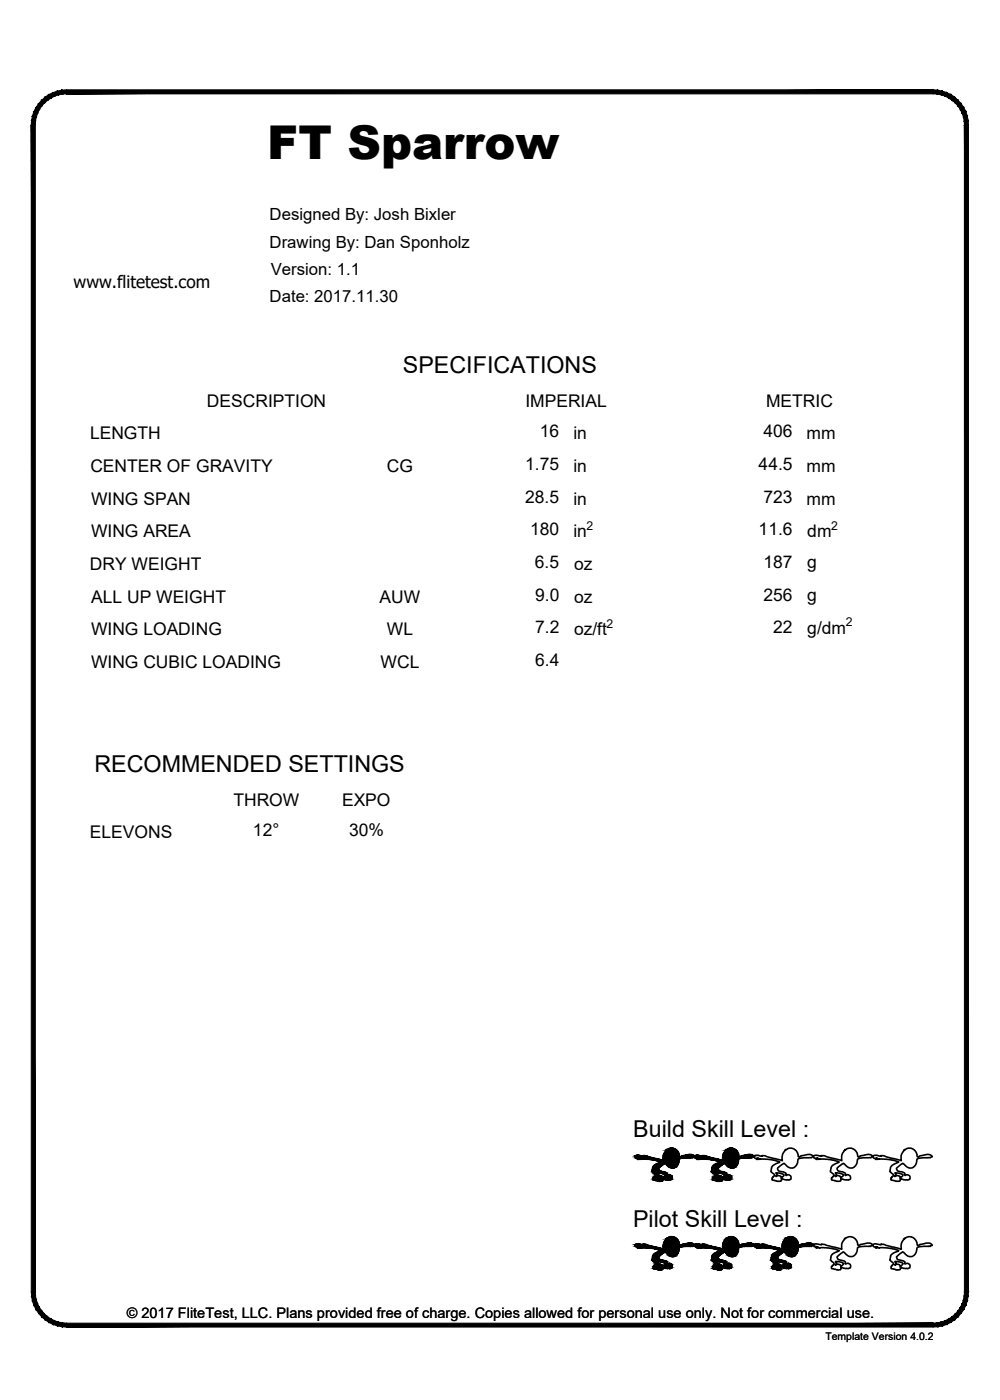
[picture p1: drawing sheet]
<svg xmlns="http://www.w3.org/2000/svg" width="190mm" height="267mm" viewBox="0 0 190 267" stroke-linecap="round" stroke-linejoin="round" font-family="sans-serif">
<defs><g id="words">
<text font-size="8.9" x="50.9" y="30.3">FT Sparrow</text>
<g font-size="4.4">
<text x="76.8" y="71.1">SPECIFICATIONS</text>
<text x="18" y="147.1">RECOMMENDED SETTINGS</text>
<text x="120.6" y="216.6">Build Skill Level :</text>
<text x="120.6" y="233.7">Pilot Skill Level :</text>
</g>
<g font-size="3.3">
<text x="14" y="54.9">www.flitetest.com</text>
<text x="39.4" y="77.5">DESCRIPTION</text>
<text x="100.1" y="77.5">IMPERIAL</text>
<text x="145.9" y="77.5">METRIC</text>
<text x="17.2" y="83.7">LENGTH</text>
<text x="102.8" y="83.3">16</text>
<text x="109.2" y="83.7">in</text>
<text x="145.4" y="83.3">406</text>
<text x="153.7" y="83.7">mm</text>
<text x="17.2" y="89.9">CENTER OF GRAVITY</text>
<text x="73.7" y="89.9">CG</text>
<text x="100" y="89.5">1.75</text>
<text x="109.2" y="89.9">in</text>
<text x="144.5" y="89.5">44.5</text>
<text x="153.7" y="89.9">mm</text>
<text x="100" y="95.8">28.5</text>
<text x="145.4" y="95.8">723</text>
<text x="17.3" y="96.1">WING SPAN</text>
<text x="101" y="102">180</text>
<text x="109.2" y="96.1">in</text>
<text x="144.5" y="102">11.6</text>
<text x="153.7" y="96.1">mm</text>
<text x="17.3" y="102.4">WING AREA</text>
<text x="109.2" y="102.4">in</text>
<text x="153.8" y="102.3">dm</text>
<text x="17.1" y="108.6">DRY WEIGHT</text>
<text x="101.9" y="108.2">6.5</text>
<text x="109.4" y="108.6">oz</text>
<text x="145.4" y="108.2">187</text>
<text x="153.8" y="108.2">g</text>
<text x="17.4" y="114.8">ALL UP WEIGHT</text>
<text x="72.3" y="114.8">AUW</text>
<text x="101.9" y="114.4">9.0</text>
<text x="109.4" y="114.8">oz</text>
<text x="145.4" y="114.4">256</text>
<text x="153.8" y="114.5">g</text>
<text x="17.3" y="121">WING LOADING</text>
<text x="73.7" y="121">WL</text>
<text x="101.9" y="120.6">7.2</text>
<text x="109.4" y="121">oz/ft</text>
<text x="147.3" y="120.6">22</text>
<text x="153.8" y="120.7">g/dm</text>
<text x="17.3" y="127.3">WING CUBIC LOADING</text>
<text x="72.5" y="127.3">WCL</text>
<text x="101.9" y="126.9">6.4</text>
<text x="44.5" y="153.5">THROW</text>
<text x="65.2" y="153.5">EXPO</text>
<text x="17.1" y="159.7">ELEVONS</text>
<text x="48.2" y="159.3">12°</text>
<text x="66.5" y="159.3">30%</text>
</g>
<g font-size="3.2">
<text x="51.4" y="42">Designed By: Josh Bixler</text>
<text x="51.4" y="47.2">Drawing By: Dan Sponholz</text>
<text x="51.6" y="52.4">Version: 1.1</text>
<text x="51.4" y="57.6">Date: 2017.11.30</text>
</g>
<text font-size="2.8" x="24.2" y="251">© 2017 FliteTest, LLC. Plans provided free of charge. Copies allowed for personal use only. Not for commercial use.</text>
<g font-size="2.3">
<text x="111.7" y="100.9">2</text>
<text x="158.3" y="100.9">2</text>
<text x="115.6" y="119.5">2</text>
<text x="161.1" y="119.2">2</text>
</g>
<text font-size="2" x="157.2" y="255.3">Template Version 4.0.2</text>
</g></defs>
<!-- layer: 22 TILED -->
<g fill="#000" stroke="#000" stroke-width=".19">
<path d="M127.8 218.7h.3zM131.1 220h.7zM131.4 219.9h.2zM139.2 218.7h.2zM142.7 219.9h.2zM121.4 220.1h.2zM121.4 237h.2zM121.5 220.8h.7zM121.5 237.7h.7zM122.5 220.1h.1zM122.5 237h.1zM123.2 220.8h2.2z"/>
<path d="M123.9 220.9h1.8zM123.9 237.8h1.8zM124.2 237.8h1.6zM124.4 224.4h1.8zM124.4 237.8h1.5zM124.6 237.9h1.4zM124.6 224.8h.2zM125.2 221.7h1.3zM125.2 238.6h1.3zM125.3 225h.2zM125.4 221.6h3.8zM125.4 223.4h1.6z"/>
<path d="M125.6 225h.3zM125.6 221.5h3.7zM125.5 224h.2zM125.6 221.3h3.7zM125.6 238.1h3.7zM125.9 225h.1zM126.1 223.6h1zM126.3 224.6h.2zM126.5 223.7h.6zM126.8 224.7h.1zM126.9 238.6h2.3zM127.1 224.8h.1z"/>
<path d="M127.4 224.8h.3zM127.4 223.8h.1zM127.7 222.4h.9zM127.7 224.7h.2zM127.9 235.6h.2zM128 222.5h.3zM128 239.4h.4zM130.2 220.1h1.9zM131.4 220.6h.2zM131.4 237.4h.2zM131.4 236.8h.2zM131.8 237.4h.1z"/>
<path d="M131.8 237.4l.1 .1zM132.7 220.1h.2zM132.7 237h.2zM132.8 220.8h.7zM132.8 237.7h.7zM133.8 220.1h.1zM133.8 237h.1zM135.2 220.9h1.8zM135.2 237.8h1.8zM135.7 221h1.6zM135.7 237.8h1.6zM135.9 221h1.5z"/>
<path d="M135.9 224.8h.2zM136.5 221.7h1.4zM136.6 225h.2zM136.9 225h.3zM136.9 221.5h3.7zM136.9 224h.1zM137.2 225h.2zM137.6 224.6h1.7zM137.7 224.6h.2zM138 236.4h2.5zM138.1 224.7h.2zM138.2 221.8h2.3z"/>
<path d="M138.2 238.6h2.3zM138.3 238.7h2.2zM138.4 224.8h.1zM138.4 224.8h.2zM138.8 224.8h.2zM138.7 223.8h.2zM139.1 224.7h.1zM139.2 235.6h.2zM139.3 222.5h.4zM139.3 239.4h.4zM141.6 220.1h1.9zM142.7 220.6h.2z"/>
<path d="M142.7 237.4h.2zM142.8 236.8h.1zM143.8 237.5h.3zM144.1 237h.1zM144.2 237.7h.7zM145.1 237h.2zM148.3 238.1h3.7zM149.2 236.6h2.8zM150.5 235.6h.2zM150.6 239.4h.4zM152.3 237.2h2.7zM154 237.4h.2z"/>
<path d="M154.1 236.8h.1zM124.6 241.7h.2zM125.3 241h.8zM125.3 241.9h.2zM125.5 240.3h1.5zM125.6 241.9h.3zM125.5 240.8h.2zM125.9 241.9h.1zM126.2 240.5h.9zM126.3 241.5h1.7zM126.3 241.5h.2zM126.5 240.6h.6z"/>
<path d="M126.6 241.5h1.4zM126.7 241.6h1zM126.8 241.6h.1zM127.1 241.6h.1zM127.4 241.6l.3 .1zM127.4 240.7h.2zM127.7 241.6h.2zM136 241.7h.1zM136.6 241.9h.2zM136.9 241.9h.3zM136.9 240.8h.1zM137 240.3h1.3z"/>
<path d="M137.2 241.9h.2zM137.7 241.5h.2zM138.1 241.6h1zM138.1 241.6h.2zM138.4 241.6h.1zM138.4 241.6h.2zM138.8 241.6l.2 .1zM138.8 240.7h.1zM139.1 241.6h.1zM147.3 241.7h.2zM147.5 241.8h.3zM148 241.9h.1z"/>
<path d="M148.2 241.9h.4zM148.2 240.8h.2zM148.6 241.9h.1zM149 241.5h.2zM149.4 241.6h1zM149.5 241.6h.1zM149.7 241.6h.2zM150.1 241.6h.2zM150.1 240.7l.1-.1zM150.4 241.6h.2z"/>
<path d="M11.8 17.2l.9-.1v.8zM11.8 17.2l.1 .7h.8zM10.9 17.4l.9-.2 .1 .7zM10.9 17.4l.2 .7 .8-.2zM10.1 17.6l.8-.2 .2 .7zM10.1 17.6l.3 .7 .7-.2zM9.3 18l.8-.4 .3 .7zM9.3 18l.4 .7 .7-.4zM8.6 18.5l.7-.5 .4 .7zM8.6 18.5l.5 .6 .6-.4zM7.9 19.1l.7-.6 .5 .6zM7.9 19.1l.6 .5 .6-.5zM7.9 19.1l.6 .5-1.1 .1zM7.4 19.7l.5 .5 .6-.6zM7.4 19.7l.5 .5-1 .3zM6.9 20.5l.6 .4 .4-.7zM6.9 20.5l.6 .4-1 .4zM6.5 21.3l.7 .3 .3-.7zM6.5 21.3l.7 .3-1 .5zM6.2 22.1l.7 .2 .3-.7zM6.2 22.1l.7 .2-.9 .7zM6 23l.8 .1 .1-.8zM6 23l.8 .1-.8 .7zM6 23.8h.7l.1-.7z"/>
<path d="M12.7 17.9h165.1v-.8zM12.7 17.1h165.1l-165.1 .8z"/>
<path d="M6 23.8l.7 222.3v-222.3zM6 23.8l.7 222.3h-.7z"/>
<path d="M184.4 23l.1 .8h-.8zM183.7 23.1v.7l.7-.8zM184.3 22.1l.1 .9-.7 .1zM183.5 22.3l.2 .8 .6-1zM184 21.3l.3 .8-.8 .2zM183.3 21.6l.2 .7 .5-1zM183.6 20.5l.4 .8-.7 .3zM182.9 20.9l.4 .7 .3-1.1zM183.1 19.7l.5 .8-.7 .4zM182.5 20.2l.4 .7 .2-1.2zM182.5 19.1l.6 .6-.6 .5zM182.5 19.1l-.5 .5 .5 .6zM181.9 18.5l.6 .6-.5 .5zM181.9 18.5l-.5 .6 .6 .5zM181.1 18l.8 .5-.5 .6zM181.1 18l-.4 .7 .7 .4zM180.3 17.6l.8 .4-.4 .7zM180.3 17.6l-.2 .7 .6 .4zM179.5 17.4l.8 .2-.2 .7zM179.5 17.4l-.2 .7 .8 .2zM178.6 17.2l.9 .2-.2 .7zM178.6 17.2l-.1 .7 .8 .2zM177.8 17.1l.8 .1-.1 .7zM177.8 17.1v.8h.7z"/>
<path d="M127 219l.1 .1zM127 219l.1 .1z"/>
<path d="M127.8 218.7h.3zM127.8 218.7h.3z"/>
<path d="M127.8 218.7h.4zM127.7 218.7h.5z"/>
<path d="M127.7 218.7l.5 .1zM127.6 218.8h.6z"/>
<path d="M127.6 218.8h.7zM127.6 218.8h.7z"/>
<path d="M127.6 218.8h.8zM127.5 218.8h.9z"/>
<path d="M127.5 218.8h.9zM127.5 218.8h.9z"/>
<path d="M127.5 218.8h1zM127.4 218.8h1.1z"/>
<path d="M127.4 218.8h1.1zM127.4 218.8h1.1z"/>
<path d="M127.4 218.8l1.2 .1zM127.3 218.9h1.3z"/>
<path d="M127.3 218.9h1.3zM127.2 218.9h1.4z"/>
<path d="M127.2 218.9l1.5 .1zM127.2 218.9l1.5 .1z"/>
<path d="M127.2 219h1.6zM127.2 219h1.6z"/>
<path d="M127.2 219l1.6 .1zM127.2 219l1.6 .1z"/>
<path d="M127 219.1h1.9zM127 219.1h1.9z"/>
<path d="M127 219.1h1.9zM127 219.1h1.9z"/>
<path d="M127 219.1h1.9zM126.8 219.1h2.1z"/>
<path d="M126.8 219.1l2.2 .1zM126.8 219.1l2.2 .1z"/>
<path d="M126.8 219.2l2.2 .1zM126.8 219.2l2.2 .1z"/>
<path d="M126.8 219.3h2.2zM126.8 219.3h2.2z"/>
<path d="M126.8 219.3h2.3zM126.8 219.3h2.3z"/>
<path d="M126.8 219.3l2.3 .1zM126.8 219.3l2.3 .1h-2.3z"/>
<path d="M126.8 219.4h2.3zM126.8 219.4h2.3z"/>
<path d="M126.7 219.4l2.5 .1zM126.7 219.4l2.5 .1h-2.5zM126.7 219.5h2.5zM126.7 219.5h2.5z"/>
<path d="M126.7 219.5l2.6 .1zM126.7 219.5l2.6 .1h-2.7z"/>
<path d="M126.6 219.6h2.7zM126.6 219.6h2.7z"/>
<path d="M126.6 219.6l2.7 .1zM126.6 219.6l2.7 .1z"/>
<path d="M126.5 219.7h2.8zM126.5 219.7h2.8z"/>
<path d="M126.5 219.7l2.8 .1zM126.5 219.7l2.8 .1h-2.8z"/>
<path d="M126.5 219.8h2.9zM126.5 219.8h2.9z"/>
<path d="M126.5 219.8l2.9 .1zM126.5 219.8l2.9 .1h-3z"/>
<path d="M126.4 219.9l3 .1zM126.4 220h3z"/>
<path d="M126.4 220l3 .1zM126.4 220l3 .1z"/>
<path d="M131.4 219.9h.2zM131.3 219.9h.3z"/>
<path d="M131.3 219.9h.4zM131.3 219.9h.4z"/>
<path d="M131.3 219.9h.4zM131.2 219.9h.5z"/>
<path d="M131.2 219.9l.6 .1zM131.1 220h.7zM131.1 220h.7z"/>
<path d="M131.1 220h.8zM130.9 220h1z"/>
<path d="M130.9 220h1.1zM130.8 220h1.2z"/>
<path d="M138.3 219.1h1.9zM138.3 219.1h1.9z"/>
<path d="M138.3 219l.1 .1zM138.3 219l.1 .1z"/>
<path d="M139.2 218.7h.2zM139.1 218.7h.3z"/>
<path d="M139.1 218.7h.4zM139 218.7h.5z"/>
<path d="M139 218.7l.6 .1zM139 218.8h.6z"/>
<path d="M139 218.8h.6zM138.9 218.8h.7z"/>
<path d="M138.9 218.8h.8zM138.8 218.8h.9z"/>
<path d="M138.8 218.8h.9zM138.8 218.8h.9z"/>
<path d="M138.8 218.8h1zM138.7 218.8h1.1z"/>
<path d="M138.7 218.8h1.2zM138.7 218.8h1.2z"/>
<path d="M138.7 218.8l1.2 .1zM138.7 218.8l1.2 .1z"/>
<path d="M138.6 218.9h1.4zM138.6 218.9h1.4z"/>
<path d="M138.6 218.9l1.5 .1zM138.5 219h1.6z"/>
<path d="M138.5 219h1.6zM138.5 219h1.6z"/>
<path d="M138.5 219l1.7 .1zM138.5 219l1.7 .1z"/>
<path d="M138.3 219.1h1.9zM138.3 219.1h1.9z"/>
<path d="M138.3 219.1h2zM138.2 219.1h2.1z"/>
<path d="M138.2 219.1l2.1 .1zM138.2 219.1l2.1 .1z"/>
<path d="M138.2 219.2l2.2 .1zM138.2 219.2l2.2 .1z"/>
<path d="M138.2 219.3h2.2zM138.2 219.3h2.2zM138.2 219.3h2.2zM138.2 219.3h2.2z"/>
<path d="M138.2 219.3l2.3 .1zM138.2 219.3l2.3 .1h-2.4z"/>
<path d="M138.1 219.4h2.4zM138.1 219.4h2.4z"/>
<path d="M138.1 219.4l2.4 .1zM138.1 219.4l2.4 .1h-2.5z"/>
<path d="M138 219.5h2.5zM138 219.5h2.5z"/>
<path d="M138 219.5l2.6 .1zM138 219.5l2.6 .1h-2.7z"/>
<path d="M137.9 219.6h2.7zM137.9 219.6h2.7z"/>
<path d="M137.9 219.6l2.7 .1zM137.9 219.6l2.7 .1z"/>
<path d="M137.9 219.7h2.7zM137.9 219.7h2.7z"/>
<path d="M137.9 219.7l2.8 .1zM137.9 219.7l2.8 .1h-2.9z"/>
<path d="M137.8 219.8h2.9zM137.8 219.8h2.9z"/>
<path d="M137.8 219.8l2.9 .1zM137.8 219.8l2.9 .1h-2.9z"/>
<path d="M137.8 219.9l2.9 .1zM137.8 219.9l2.9 .1z"/>
<path d="M137.8 220l2.9 .1zM137.8 220l2.9 .1h-3z"/>
<path d="M142.7 219.9h.2zM142.7 219.9h.2z"/>
<path d="M142.7 219.9h.3zM142.6 219.9h.4z"/>
<path d="M142.6 219.9h.4zM142.5 219.9h.5z"/>
<path d="M142.5 219.9l.6 .1zM142.4 220h.7z"/>
<path d="M142.4 220h.8zM142.4 220h.8z"/>
<path d="M142.4 220h.8zM142.3 220h.9z"/>
<path d="M142.3 220h1zM142.1 220h1.2z"/>
<path d="M121.2 220.6h.3zM121.2 220.6h.3z"/>
<path d="M121.2 220.6h.3zM121.2 220.6l.1 .1z"/>
<path d="M121.2 237.5h.3zM121.2 237.5h.3z"/>
<path d="M121.2 237.5h.3zM121.2 237.5h.1z"/>
<path d="M121.2 237.5h.3zM121.2 237.5h.3z"/>
<path d="M121.2 220.6h.3zM121.2 220.6h.4z"/>
<path d="M121.2 220.6h.3zM121.2 220.6h.3z"/>
<path d="M121.4 220.1h.3zM121.3 220.1h.4z"/>
<path d="M121.4 237h.3zM121.3 237h.4z"/>
<path d="M121.2 237.5h.4zM121.2 237.5h.3z"/>
<path d="M121.3 220.1h.5zM121.3 220.1h.5z"/>
<path d="M121.3 237h.5zM121.3 237h.5z"/>
<path d="M121.3 220.1h.5zM121.2 220.1h.6z"/>
<path d="M121.3 237h.5zM121.2 237h.6z"/>
<path d="M121.2 220.1h.7zM121.2 220.1h.7z"/>
<path d="M121.2 237h.7zM121.2 237h.7z"/>
<path d="M121.2 220.1h.8zM121.1 220.1h.9z"/>
<path d="M121.2 237l.8 .1zM121.1 237.1h.9z"/>
<path d="M121.1 220.1l.9 .1zM121.1 220.1l.9 .1z"/>
<path d="M121.1 220.2h1.1zM121 220.2h1.2z"/>
<path d="M121.1 237.1h.9zM121.1 237.1h.9z"/>
<path d="M121.1 237.1h1.1zM121 237.1h1.2z"/>
<path d="M121 220.2h1.2zM120.9 220.2h1.3z"/>
<path d="M120.9 220.2h1.4zM120.9 220.2h1.4z"/>
<path d="M121 237.1h1.2zM121 237.1h1.2z"/>
<path d="M121 237.1h1.3zM121 237.1h1.3z"/>
<path d="M121.5 237.7h.7zM121.5 237.7h.8z"/>
<path d="M120.9 220.2l1.6 .1zM120.9 220.2l1.6 .1z"/>
<path d="M121 237.1h1.5zM121 237.1h1.5z"/>
<path d="M121.5 220.8h.8zM121.5 220.8h.9z"/>
<path d="M121.5 220.8h.8zM121.5 220.8h.7z"/>
<path d="M121.5 220.8h.9zM121.5 220.8h1.1z"/>
<path d="M121.5 237.7h.9zM121.5 237.7h1.1z"/>
<path d="M121.5 237.7h.9zM121.5 237.7h.8z"/>
<path d="M122.5 220.1h.4zM122.5 220.1h.4z"/>
<path d="M122.5 237l.4 .1zM122.5 237l.4 .1z"/>
<path d="M122.5 220.1l.5 .1zM122.5 220.1l.5 .1z"/>
<path d="M122.5 237.1h.5zM122.5 237.1h.5z"/>
<path d="M122.5 220.2h.6zM122.5 220.2h.6z"/>
<path d="M122.5 237.1h.7zM122.5 237.1h.7z"/>
<path d="M122.5 220.2h.7zM122.5 220.2h.7z"/>
<path d="M122.6 237.1h.6zM122.6 237.1h.6z"/>
<path d="M122.6 220.2h.6zM122.6 220.2h.6z"/>
<path d="M122.6 237.1h.6zM122.5 237.1h.7z"/>
<path d="M122.5 220.2l.8 .1zM122.5 220.3h.8z"/>
<path d="M122.5 237.1h.8zM122.5 237.1h.8z"/>
<path d="M120.9 220.3h2.5zM120.9 220.3h2.5z"/>
<path d="M121 237.1l2.4 .1zM121 237.1l2.4 .1z"/>
<path d="M121 220.3h2.5zM121 220.3h2.5z"/>
<path d="M121 237.2h2.5zM121 237.2h2.5z"/>
<path d="M121 220.3l2.5 .1zM121 220.3l2.5 .1z"/>
<path d="M121 220.4h2.6zM121 220.4h2.6z"/>
<path d="M121 237.2h2.5zM121 237.2h2.5z"/>
<path d="M121 237.2l2.6 .1zM121 237.2l2.6 .1z"/>
<path d="M121 220.4h2.7zM121 220.4h2.7z"/>
<path d="M121 237.3h2.7zM121 237.3h2.7z"/>
<path d="M121 220.4l2.8 .1zM121 220.4l2.8 .1z"/>
<path d="M121 237.3h2.8zM121 237.3h2.8z"/>
<path d="M121 220.5h2.9zM121 220.5h2.9z"/>
<path d="M121 220.5h3zM121 220.5h3z"/>
<path d="M121 237.3h2.9zM121 237.3h2.9z"/>
<path d="M121 237.3l3 .1zM121 237.3l3 .1z"/>
<path d="M121 220.5h3.1zM121 220.5h3.1z"/>
<path d="M121 237.4h3.1zM121 237.4h3.1z"/>
<path d="M121 220.5l3.2 .1zM121 220.5l3.2 .1z"/>
<path d="M121.1 237.4h3.1zM121.1 237.4h3.1z"/>
<path d="M121.1 237.4l3.2 .1zM121.1 237.4l3.2 .1z"/>
<path d="M121.1 220.6h3.2zM121.1 220.6h3.2z"/>
<path d="M121.1 220.6h3.4zM121.1 220.6h3.4z"/>
<path d="M121.1 237.5h3.4zM121.1 237.5h3.4z"/>
<path d="M124.3 222.4h1.3zM124.3 222.4h1.3z"/>
<path d="M121.2 220.6h3.3zM121.2 220.6h3.3z"/>
<path d="M121.6 220.6h2.9zM121.6 220.6h2.9z"/>
<path d="M121.2 237.5h3.3zM121.2 237.5h3.3z"/>
<path d="M121.6 237.5h2.9zM121.6 237.5h2.9z"/>
<path d="M121.8 220.6h2.8zM121.8 220.6h2.8z"/>
<path d="M121.8 237.5h2.8zM121.8 237.5h2.8z"/>
<path d="M121.8 220.6l2.9 .1zM121.8 220.6l2.9 .1z"/>
<path d="M121.8 237.5h2.9zM121.8 237.5h2.9z"/>
<path d="M121.9 220.7h2.8zM121.9 220.7h2.8z"/>
<path d="M121.9 220.7h3zM121.8 220.7h3.1z"/>
<path d="M121.9 237.5h2.8zM121.9 237.5h2.8z"/>
<path d="M121.9 237.5l3 .1zM121.8 237.6h3.1z"/>
<path d="M121.8 220.7h3.2zM121.7 220.7h3.3z"/>
<path d="M121.8 237.6h3.2zM121.7 237.6h3.3z"/>
<path d="M121.7 220.7h3.3zM121.7 220.7h3.3z"/>
<path d="M121.7 237.6h3.3zM121.7 237.6h3.3z"/>
<path d="M121.7 220.7h3.4zM121.7 220.7h3.4z"/>
<path d="M121.7 237.6h3.4zM121.6 237.6h3.5z"/>
<path d="M121.6 220.7l3.6 .1zM121.6 220.8h3.6z"/>
<path d="M121.6 237.6h3.6zM121.6 237.6h3.6z"/>
<path d="M124.9 224.9h.2zM124.9 224.9h.2zM124.9 224.9h.2z"/>
<path d="M124.5 223.4l.7 .1zM124.5 223.4l.7 .1z"/>
<path d="M124.5 223.5h.7zM124.5 223.5h.7z"/>
<path d="M124.7 224.1h.5zM124.6 224.1h.5z"/>
<path d="M121.6 220.8h3.7zM121.6 220.8h3.7z"/>
<path d="M124.6 223.5l.6 .1zM124.6 223.5l.6 .1z"/>
<path d="M124.6 223.6h.7zM124.6 223.6h.7zM124.8 223.6h.5zM124.8 223.6h.5z"/>
<path d="M124.9 224h.3zM124.9 224h.3z"/>
<path d="M124.9 224h.3zM124.7 224.1h.5z"/>
<path d="M121.6 237.6l3.7 .1zM121.5 237.7h3.8z"/>
<path d="M124.9 223.9h.4zM124.9 223.9h.4z"/>
<path d="M124.9 223.9h.4zM124.9 223.9l.3 .1h-.3z"/>
<path d="M124.8 223.6l.6 .1zM124.8 223.6l.6 .1z"/>
<path d="M121.5 220.8h3.8zM121.5 220.8h3.8z"/>
<path d="M121.5 220.8h3.9zM121.5 220.8h3.9z"/>
<path d="M125.3 225h.2zM125.4 225h.1z"/>
<path d="M121.5 237.7h3.8zM121.5 237.7h3.8z"/>
<path d="M122.8 220.8h2.6zM122.8 220.8h2.6z"/>
<path d="M124.9 223.8l.4 .1 .1-.1zM124.9 223.8l.4 .1h-.4z"/>
<path d="M122.9 220.8h2.5zM122.9 220.8h2.5z"/>
<path d="M123.1 220.8h2.3zM123.1 220.8h2.3z"/>
<path d="M124.8 223.7l.6 .1v-.1zM124.8 223.7l.6 .1h-.5zM124.9 223.8h.5zM124.9 223.8h.5z"/>
<path d="M125.4 224h.5zM125.4 224h.5z"/>
<path d="M121.5 237.7h3.9zM121.5 237.7h3.9z"/>
<path d="M122.8 237.7h2.6zM122.8 237.7h2.6z"/>
<path d="M122.9 237.7h2.5zM122.9 237.7h2.5z"/>
<path d="M123.2 220.8h2.2zM123.2 220.8h2.2zM123.2 220.8h2.2z"/>
<path d="M123.1 237.7h2.3zM123.1 237.7h2.3z"/>
<path d="M123.3 220.8h2.2zM123.3 220.8h2.2z"/>
<path d="M124.3 222.6l1.2 .1zM124.3 222.6l1.2 .1z"/>
<path d="M123.2 237.7h2.2zM123.2 237.7h2.2z"/>
<path d="M123.2 237.7h2.3zM123.2 237.7h2.3z"/>
<path d="M123.4 220.8h2.1zM123.4 220.8h2.1z"/>
<path d="M124.3 222.7l1.2 .1zM124.3 222.7l1.2 .1z"/>
<path d="M123.3 237.7h2.2zM123.3 237.7h2.2z"/>
<path d="M124.3 239.5h1.2zM124.3 239.5h1.2z"/>
<path d="M124.3 239.5l1.2 .1zM124.3 239.5l1.2 .1z"/>
<path d="M124.3 222.5h1.2zM124.3 222.5h1.2z"/>
<path d="M124.3 222.5h1.2zM124.3 222.5l1.1 .1h-1.1z"/>
<path d="M124.3 222.8h1.2zM124.3 222.8h1.2z"/>
<path d="M123.5 237.7h2zM123.5 237.7h2z"/>
<path d="M124.3 239.4h1.2zM124.3 239.4h1.2z"/>
<path d="M124.4 239.4h1.1zM124.4 239.4l1.1 .1h-1.2z"/>
<path d="M124.3 239.6l1.2 .1zM124.3 239.6l1.2 .1z"/>
<path d="M123.6 220.8l2 .1zM123.6 220.8l2 .1z"/>
<path d="M124.3 222.8h1.3zM124.3 222.8h1.3z"/>
<path d="M125.5 225h.6zM125.5 225h.6z"/>
<path d="M125.3 225h.2zM125.3 225h.2z"/>
<path d="M123.6 237.7h2zM123.6 237.7h2z"/>
<path d="M124.3 239.7h1.3zM124.3 239.7h1.3z"/>
<path d="M123.6 220.9h2zM123.6 220.9h2z"/>
<path d="M123.7 220.9h1.9zM123.7 220.9h1.9z"/>
<path d="M124.3 222.8l1.3 .1zM124.3 222.8l1.3 .1z"/>
<path d="M124.3 222.9l1.3 .1zM124.3 222.9l1.3 .1z"/>
<path d="M123.6 237.7h2zM123.6 237.7h2z"/>
<path d="M123.7 237.7h1.9zM123.7 237.7h1.9z"/>
<path d="M124.3 239.7l1.3 .1zM124.3 239.7l1.3 .1z"/>
<path d="M124.3 222.4h1.3zM124.3 222.4l1.2 .1z"/>
<path d="M124.2 223h1.5zM124.2 223h1.5z"/>
<path d="M124.3 239.3h1.3zM124.3 239.3h1.3z"/>
<path d="M124.3 239.3h1.3zM124.3 239.3l1.2 .1z"/>
<path d="M124.3 239.8h1.3zM124.3 239.8h1.3z"/>
<path d="M124.3 239.8l1.4 .1zM124.3 239.8l1.4 .1h-1.5zM124.2 239.9h1.5zM124.2 239.9h1.5z"/>
<path d="M123.8 220.9h1.9zM123.8 220.9h1.9zM123.9 220.9h1.8z"/>
<path d="M123.8 237.7l1.9 .1zM123.8 237.7l1.9 .1zM123.9 237.8h1.8z"/>
<path d="M124.2 223l1.5 .1zM124.2 223l1.5 .1z"/>
<path d="M124.2 223.1h1.6zM124.2 223.1h1.6z"/>
<path d="M124.2 239.9l1.6 .1zM124.2 239.9l1.6 .1z"/>
<path d="M124 220.9h1.8zM124 220.9h1.8z"/>
<path d="M124.4 222.4h1.3zM124.4 222.4h1.2z"/>
<path d="M124 237.8h1.8zM124 237.8h1.8z"/>
<path d="M124.4 239.2h1.3zM124.4 239.2l1.2 .1z"/>
<path d="M124.4 222.3h1.3zM124.4 222.3l1.3 .1z"/>
<path d="M125.5 224h.3zM125.5 224h.3z"/>
<path d="M124.1 220.9h1.7zM124.1 220.9h1.7z"/>
<path d="M125.5 224h.3zM125.4 224h.4z"/>
<path d="M125.6 225h.2zM125.6 225h.2z"/>
<path d="M124.1 237.8h1.7zM124.1 237.8h1.7zM124.2 237.8h1.6z"/>
<path d="M124.4 239.2h1.4zM124.4 239.2h1.3z"/>
<path d="M124.2 220.9h1.6zM124.2 220.9h1.6z"/>
<path d="M124.4 222.3h1.4zM124.4 222.3h1.3z"/>
<path d="M124.2 223.1h1.7zM124.2 223.1h1.7z"/>
<path d="M124.4 239.1h1.4zM124.4 239.1l1.4 .1z"/>
<path d="M124.2 240h1.7zM124.2 240h1.7z"/>
<path d="M124.2 220.9h1.7zM124.2 220.9h1.7z"/>
<path d="M125.4 224h.5zM125.4 224h.5z"/>
<path d="M124.2 237.8h1.7zM124.2 237.8h1.7z"/>
<path d="M124.5 222.2h1.3zM124.5 222.2h1.4z"/>
<path d="M124.5 222.2h1.3zM124.5 222.2l1.3 .1z"/>
<path d="M124.5 239.1h1.3zM124.5 239.1h1.3z"/>
<path d="M124.3 220.9l1.6 .1zM124.3 220.9l1.6 .1z"/>
<path d="M124.3 237.8h1.6zM124.3 237.8h1.6zM124.4 237.8h1.5z"/>
<path d="M124.5 239.1h1.4zM124.5 239.1h1.3z"/>
<path d="M124.4 221h1.5zM124.4 221h1.5z"/>
<path d="M124.2 223.1l1.8 .1zM124.2 223.1l1.8 .1zM124.2 223.2h1.8zM124.2 223.2h1.8z"/>
<path d="M124.2 240h1.8zM124.2 240h1.8zM124.2 240h1.8zM124.2 240h1.8z"/>
<path d="M124.5 221h1.5zM124.5 221h1.5z"/>
<path d="M125.4 224l.7 .1zM125.3 224.1h.8z"/>
<path d="M124.5 237.8l1.5 .1zM124.5 237.8l1.5 .1zM124.6 237.9h1.4z"/>
<path d="M124.5 222.1h1.5zM124.5 222.1l1.4 .1h-1.4z"/>
<path d="M124.5 239h1.5zM124.5 239l1.4 .1h-1.4z"/>
<path d="M124.5 221h1.5zM124.5 221h1.5z"/>
<path d="M124.6 221h1.5zM124.6 221h1.5z"/>
<path d="M124.2 223.2h2zM124.2 223.2h2z"/>
<path d="M124.6 237.9h1.5zM124.6 237.9h1.5z"/>
<path d="M124.6 222h1.5zM124.6 222h1.5z"/>
<path d="M124.6 222h1.5zM124.6 222l1.4 .1zM124.5 222.1h1.5zM124.5 222.1h1.5z"/>
<path d="M125.3 224.1h.8zM125.3 224.1h.8z"/>
<path d="M125.3 224.1h.8zM125.1 224.1h1z"/>
<path d="M124.6 238.9h1.5zM124.6 238.9l1.4 .1zM124.5 239h1.5zM124.5 239h1.5z"/>
<path d="M124.7 221h1.5zM124.7 221h1.5zM124.8 221h1.4zM124.8 221h1.4z"/>
<path d="M124.6 224.1l1.5 .1zM124.6 224.1l1.5 .1z"/>
<path d="M124.6 224.2h1.5zM124.6 224.2h1.5z"/>
<path d="M124.7 237.9h1.5zM124.7 237.9h1.5zM124.8 237.9h1.4zM124.8 237.9h1.4z"/>
<path d="M124.6 238.9h1.5zM124.6 238.9h1.5z"/>
<path d="M124.6 224.2l1.6 .1zM124.6 224.2l1.6 .1z"/>
<path d="M125.5 225h.6zM125.5 225h.5z"/>
<path d="M124.8 221h1.4zM124.8 221h1.4z"/>
<path d="M124.7 221.9h1.5zM124.7 221.9h1.5z"/>
<path d="M124.7 221.9h1.5zM124.6 222h1.5z"/>
<path d="M124.2 223.2h2.1zM124.2 223.2h2.1z"/>
<path d="M124.6 224.3h1.6zM124.6 224.3h1.6z"/>
<path d="M124.6 224.3h1.6zM124.5 224.3h1.7z"/>
<path d="M124.5 224.3l1.7 .1zM124.4 224.4h1.8zM124.4 224.4h1.8z"/>
<path d="M124.8 237.9h1.5zM124.8 237.9h1.5z"/>
<path d="M124.7 238.8h1.5zM124.7 238.8h1.5z"/>
<path d="M124.7 238.8h1.5zM124.6 238.9h1.5z"/>
<path d="M124.4 224.4l1.8 .1v-.1zM124.4 224.4l1.8 .1h-1.8zM124.4 224.5h1.8zM124.4 224.5h1.8z"/>
<path d="M124.4 224.5l1.8 .1v-.1zM124.4 224.5l1.8 .1h-1.8z"/>
<path d="M124.4 224.6l1.8 .2v-.2zM124.4 224.6l1.8 .2h-1.8z"/>
<path d="M124.4 224.8h1.8zM124.4 224.8h1.8z"/>
<path d="M124.5 224.8h1.7zM124.5 224.8h1.7z"/>
<path d="M124.8 224.8l1.4 .1zM124.8 224.8l1.4 .1z"/>
<path d="M125.1 224.9h1.1zM125.1 224.9h1.1z"/>
<path d="M125.2 224.9l1 .1zM125.2 224.9l1 .1z"/>
<path d="M125.2 225h1zM125.2 225h.9z"/>
<path d="M124.9 221l1.4 .1zM124.9 221l1.4 .1z"/>
<path d="M124.5 224.8h1.7zM124.5 224.8h1.7z"/>
<path d="M124.9 237.9l1.4 .1zM124.9 237.9l1.4 .1z"/>
<path d="M125 221.1h1.3zM125 221.1h1.3z"/>
<path d="M124.9 221.9h1.4zM124.9 221.9h1.4z"/>
<path d="M124.8 221.9h1.5zM124.7 221.9h1.5z"/>
<path d="M125 238h1.3zM125 238h1.3z"/>
<path d="M124.9 238.7l1.4 .1zM124.9 238.7l1.4 .1z"/>
<path d="M124.8 238.8h1.5zM124.7 238.8h1.5z"/>
<path d="M125 221.1h1.4zM125 221.1h1.4z"/>
<path d="M125 238h1.4zM125 238h1.4z"/>
<path d="M124.9 221.8h1.4zM124.9 221.9h1.4z"/>
<path d="M126.3 237.3h3.2zM126.3 237.3h3.2z"/>
<path d="M126.4 221h3zM126.4 221h3z"/>
<path d="M125 238.7h1.4zM124.9 238.7h1.4z"/>
<path d="M125 221.8h1.4zM124.9 221.8h1.4z"/>
<path d="M125 238.7h1.4zM125 238.7h1.4z"/>
<path d="M125 221.8h1.4zM125 221.8h1.4z"/>
<path d="M124.2 223.2h2.2zM124.2 223.2h2.2z"/>
<path d="M124.2 223.2l2.3 .1zM124.2 223.2l2.3 .1z"/>
<path d="M125 238.6h1.4zM125 238.7h1.4z"/>
<path d="M124.3 223.3h2.3zM124.3 223.3h2.3z"/>
<path d="M125.2 221.7h1.3zM125 221.8h1.4z"/>
<path d="M125.2 238.6h1.3zM125 238.6h1.4z"/>
<path d="M124.3 223.3h2.4zM124.3 223.3h2.4z"/>
<path d="M125.3 221.6h1.3zM125.2 221.7h1.3zM125.2 221.7h1.3z"/>
<path d="M125.3 238.5h1.3zM125.2 238.6h1.3zM125.2 238.6h1.3z"/>
<path d="M125.4 221.6h1.3zM125.3 221.6h1.3z"/>
<path d="M125.4 238.5h1.3zM125.3 238.5h1.3z"/>
<path d="M124.3 223.3h2.4zM124.3 223.3h2.4z"/>
<path d="M126.7 223.9h.4zM126.7 223.9h.4z"/>
<path d="M124.4 223.3h2.4zM124.4 223.3h2.4z"/>
<path d="M124.4 223.3l2.5 .1zM124.4 223.3l2.5 .1z"/>
<path d="M124.5 223.4h2.5zM124.5 223.4h2.5z"/>
<path d="M125.3 223.4h1.7zM125.3 223.4h1.7zM125.4 223.4h1.6z"/>
<path d="M125.5 223.4l1.5 .1zM125.5 223.4l1.5 .1zM125.7 223.5h1.3zM125.7 223.5h1.3z"/>
<path d="M127 224.7h.7zM127 224.7h.7z"/>
<path d="M126.7 224.7h.3zM126.7 224.7h.2z"/>
<path d="M127 235.9h1.9zM127 235.9h1.9z"/>
<path d="M125.7 223.5h1.3zM125.7 223.5h1.3z"/>
<path d="M125.8 223.5h1.2zM125.8 223.5h1.2z"/>
<path d="M125.9 223.5h1.2zM125.9 223.5h1.2z"/>
<path d="M126.7 223.8h.3zM126.7 223.8h.3z"/>
<path d="M126.7 223.8l.4 .1-.1-.1zM126.7 223.8l.4 .1h-.4z"/>
<path d="M126 223.5l1.1 .1zM126 223.5l1.1 .1zM126.1 223.6h1z"/>
<path d="M126.5 223.7h.6zM126.5 223.7h.6z"/>
<path d="M126.6 223.7h.5zM126.6 223.7l.4 .1z"/>
<path d="M126.2 223.6h.9zM126.2 223.6h.9z"/>
<path d="M126.3 223.6h.8zM126.3 223.6h.8z"/>
<path d="M126.4 223.6h.7zM126.4 223.6l.7 .1zM126.5 223.7h.6z"/>
<path d="M126.7 223.9h.4zM126.7 223.9h.4z"/>
<path d="M127 235.9h.1zM127 235.9h.1z"/>
<path d="M127.1 223.9h.8zM127.1 223.9h.8z"/>
<path d="M127 224.7h.3zM127 224.7l.2 .1z"/>
<path d="M127.4 224.8h.2zM127.5 224.8h.1z"/>
<path d="M127.4 223.8h.2zM127.3 223.8h.3z"/>
<path d="M127.3 223.8h.4zM127.3 223.8h.4z"/>
<path d="M127.3 223.8l.4 .1zM127.2 223.9h.5z"/>
<path d="M126.7 224.7h1zM126.7 224.7h1z"/>
<path d="M126.7 224.7h1zM126.7 224.7h1z"/>
<path d="M127.3 224.7h.4zM127.3 224.7l.4 .1z"/>
<path d="M127.2 223.9h.6zM127.2 223.9h.6z"/>
<path d="M127.2 223.9h.7zM127.1 223.9h.8z"/>
<path d="M127.1 223.9h.8zM127.1 223.9h.8z"/>
<path d="M126.7 223.9l1.3 .1zM126.7 223.9l1.3 .1z"/>
<path d="M128 222.5h.2zM128.1 222.5h.1z"/>
<path d="M126.6 224h1.4zM126.6 224h1.4z"/>
<path d="M126.6 224l1.4 .1zM126.5 224.1h1.5z"/>
<path d="M126.6 224.6l1.4 .1zM126.6 224.6l1.4 .1z"/>
<path d="M126.7 224.7h1.3zM126.7 224.7h1.2z"/>
<path d="M128 239.4h.2zM128.1 239.4h.1z"/>
<path d="M126.5 224.1h1.5zM126.5 224.1h1.5z"/>
<path d="M126.5 224.1l1.5 .1zM126.4 224.2h1.6z"/>
<path d="M126.4 224.2h1.7zM126.4 224.2h1.7z"/>
<path d="M126.3 224.6h1.7zM126.3 224.6h1.7z"/>
<path d="M126.5 224.6h1.5zM126.5 224.6h1.5z"/>
<path d="M126.4 224.2l1.7 .1zM126.4 224.2l1.7 .1z"/>
<path d="M126.3 224.3h1.8zM126.3 224.3h1.8z"/>
<path d="M126.3 224.3l1.8 .1zM126.3 224.3l1.8 .1z"/>
<path d="M126.3 224.4l1.8 .1zM126.3 224.4l1.8 .1h-1.8z"/>
<path d="M126.3 224.5h1.8zM126.3 224.5h1.8z"/>
<path d="M126.3 224.5h1.8zM126.3 224.5l1.7 .1zM126.3 224.6h1.7zM126.3 224.6h1.7z"/>
<path d="M127.9 235.6h.2zM127.8 235.6h.3z"/>
<path d="M127.8 235.6h.4zM127.7 235.6h.5z"/>
<path d="M127.7 235.6h.5zM127.6 235.6h.6z"/>
<path d="M127.6 235.6h.7zM127.6 235.6h.7z"/>
<path d="M127.6 235.6l.8 .1zM127.5 235.7h.9z"/>
<path d="M127.9 222.5h.5zM127.9 222.5h.4z"/>
<path d="M127.5 235.7h.9zM127.5 235.7h.9z"/>
<path d="M127.5 235.7h1zM127.4 235.7h1.1z"/>
<path d="M127.8 222.5h.7zM127.8 222.5h.6z"/>
<path d="M127.4 235.7h1.1zM127.4 235.7h1.1z"/>
<path d="M127.8 239.3h.7zM127.8 239.3l.6 .1zM128 239.4h.4z"/>
<path d="M127.4 235.7l1.2 .1zM127.4 235.7l1.2 .1z"/>
<path d="M127.7 222.4h.9zM127.7 222.4l.8 .1z"/>
<path d="M127.7 239.3h.9zM127.7 239.3h.8z"/>
<path d="M127.3 235.8h1.3zM127.3 235.8h1.3z"/>
<path d="M127.7 239.3h.9zM127.7 239.3h.9z"/>
<path d="M127.3 235.8h1.4zM127.2 235.8h1.5z"/>
<path d="M127.6 222.4h1.1zM127.6 222.4h1zM127.7 222.4h.9z"/>
<path d="M127.6 239.3h1.1zM127.6 239.3h1z"/>
<path d="M127.6 222.4h1.1zM127.6 222.4h1.1z"/>
<path d="M127.6 239.2h1.1zM127.6 239.2l1.1 .1z"/>
<path d="M127.2 235.8l1.6 .1zM127.2 235.8l1.6 .1z"/>
<path d="M127.5 222.3h1.3zM127.5 222.3l1.2 .1z"/>
<path d="M127.2 235.9h1.7zM127.2 235.9h1.7z"/>
<path d="M127.5 239.2h1.3zM127.5 239.2h1.2z"/>
<path d="M127.4 222.3h1.4zM127.4 222.3h1.4z"/>
<path d="M127.4 222.3h1.4zM127.4 222.3h1.4z"/>
<path d="M127.4 239.1h1.4zM127.4 239.1h1.4z"/>
<path d="M127.4 239.1h1.4zM127.4 239.1l1.4 .1z"/>
<path d="M127 235.9l1.9 .1zM127 235.9l1.9 .1z"/>
<path d="M127 236h2zM126.8 236h2.2zM126.8 236h2.2zM126.8 236h2.2z"/>
<path d="M127.3 222.2h1.6zM127.3 222.2l1.5 .1z"/>
<path d="M127.3 239h1.6zM127.3 239l1.5 .1z"/>
<path d="M126.8 236l2.2 .2v-.2zM126.8 236l2.2 .2h-2.2z"/>
<path d="M127.2 222.1h1.8zM127.2 222.1h1.8z"/>
<path d="M127.2 222.1h1.8zM127.2 222.1l1.7 .1zM127.3 222.2h1.6zM127.3 222.2h1.6z"/>
<path d="M127.2 239h1.8zM127.2 239h1.7zM127.3 239h1.6zM127.3 239h1.6z"/>
<path d="M127.2 238.9h1.8zM127.2 238.9l1.8 .1z"/>
<path d="M127.1 222h1.9zM127.1 222l1.9 .1z"/>
<path d="M127.1 238.9h1.9zM127.1 238.9h1.9z"/>
<path d="M127 221.9h2.1zM127 221.9h2.1z"/>
<path d="M127.1 221.9h2zM127.1 221.9l1.9 .1z"/>
<path d="M126.8 236.2h2.3zM126.8 236.2h2.3zM126.8 236.2h2.3zM126.8 236.2h2.3z"/>
<path d="M126.8 236.2h2.3zM126.8 236.2h2.3h-2.3z"/>
<path d="M127.1 238.8h2zM127.1 238.8l1.9 .1z"/>
<path d="M127.1 238.8h2zM127.1 238.8h2z"/>
<path d="M127 221.8l2.1 .1zM127 221.8l2.1 .1z"/>
<path d="M127 221.9h2.1zM127 221.9h2.1z"/>
<path d="M126.8 236.2l2.4 .1zM126.8 236.2l2.4 .1z"/>
<path d="M127 238.7h2.1zM127 238.7l2.1 .1z"/>
<path d="M126.9 221.8h2.3zM126.9 221.8h2.2z"/>
<path d="M126.7 236.3l2.5 .1zM126.7 236.3l2.5 .1h-2.5z"/>
<path d="M126.7 236.4h2.5zM126.7 236.4h2.5z"/>
<path d="M126.9 238.6h2.3zM126.9 238.6l2.2 .1zM127 238.7h2.1zM127 238.7h2.1z"/>
<path d="M126.7 221.6h2.5zM126.7 221.6h2.5z"/>
<path d="M126.7 221.6l2.5 .1zM126.7 221.6l2.5 .1z"/>
<path d="M126.8 221.7h2.4zM126.8 221.7l2.4 .1zM126.9 221.8h2.3zM126.9 221.8h2.3z"/>
<path d="M126.7 236.4l2.6 .1zM126.7 236.4l2.6 .1h-2.7z"/>
<path d="M125.4 238.5h3.8zM125.4 238.5h3.9z"/>
<path d="M126.7 238.5h2.5zM126.7 238.5h2.5z"/>
<path d="M126.7 238.5h2.5zM126.7 238.5h2.5z"/>
<path d="M126.8 238.5h2.4zM126.8 238.5l2.4 .1zM126.9 238.6h2.3z"/>
<path d="M125.7 221.5h3.6zM125.6 221.5h3.7zM125.5 221.5h3.8z"/>
<path d="M125.5 221.5h3.8zM125.4 221.6h3.8zM125.4 221.6h3.8z"/>
<path d="M126.6 236.5h2.7zM126.6 236.5h2.7z"/>
<path d="M126.6 236.5l2.7 .1zM126.6 236.5l2.7 .1h-2.8zM126.5 236.6h2.8zM126.5 236.6h2.8z"/>
<path d="M125.6 238.4h3.7zM125.5 238.4h3.8z"/>
<path d="M125.5 238.4l3.8 .1zM125.4 238.5h3.9z"/>
<path d="M125.9 221.4h3.4zM125.8 221.4h3.5z"/>
<path d="M125.8 221.4l3.5 .1zM125.8 221.5h3.5z"/>
<path d="M125.8 221.5h3.5zM125.7 221.5h3.6z"/>
<path d="M125.9 238.3h3.4zM125.9 238.3h3.4z"/>
<path d="M125.8 238.3l3.5 .1zM125.7 238.4h3.6z"/>
<path d="M125.7 238.4h3.6zM125.6 238.4h3.7z"/>
<path d="M125.1 221.1h4.2zM125.1 221.1h4.2z"/>
<path d="M125.3 221.1l4 .1zM125.3 221.1l4 .1z"/>
<path d="M125.4 221.2h3.9zM125.4 221.2h3.9z"/>
<path d="M125.5 221.2l3.8 .1zM125.5 221.2l3.8 .1zM125.6 221.3h3.7z"/>
<path d="M125.7 221.3h3.6zM125.7 221.3h3.6z"/>
<path d="M125.8 221.3h3.5zM125.8 221.3l3.5 .1z"/>
<path d="M126.5 236.6l2.9 .1zM126.5 236.6l2.9 .1h-2.9z"/>
<path d="M125.4 238.1h3.9zM125.4 238.1h3.9z"/>
<path d="M125.5 238.1h3.8zM125.5 238.1h3.8zM125.6 238.1h3.7z"/>
<path d="M125.7 238.1l3.6 .1zM125.7 238.1l3.6 .1z"/>
<path d="M125.8 238.2h3.5zM125.8 238.2h3.5z"/>
<path d="M125.9 238.2h3.4zM125.9 238.2l3.4 .1z"/>
<path d="M126.3 220.9h3.1zM126.3 220.9h3.1z"/>
<path d="M126.3 220.9l3.1 .1zM126.3 220.9l3.1 .1z"/>
<path d="M126.4 221l2.9 .1 .1-.1zM126.4 221l2.9 .1h-2.9z"/>
<path d="M126.5 236.7h2.9zM126.5 236.7h2.9z"/>
<path d="M126.5 236.7l2.9 .1zM126.5 236.7l2.9 .1h-3z"/>
<path d="M126.4 237.8l3 .1zM126.4 237.8l3 .1z"/>
<path d="M126.4 237.9h3zM126.4 237.9h3z"/>
<path d="M126.4 237.9l3 .1zM126.4 237.9l3 .1z"/>
<path d="M125.1 238h4.3zM125.1 238h4.3z"/>
<path d="M125.3 238h4.1zM125.3 238l4 .1z"/>
<path d="M126.4 220.1h3zM126.4 220.1h3z"/>
<path d="M126.4 220.1l3 .1zM126.4 220.1l3 .1z"/>
<path d="M126.4 220.2h3zM126.4 220.2h3z"/>
<path d="M126.4 236.8h3zM126.4 236.8h3z"/>
<path d="M126.4 236.8l3 .1zM126.4 236.8l3 .1h-3z"/>
<path d="M126.4 236.9l3 .1zM126.4 236.9l3 .1z"/>
<path d="M126.4 237l3 .1zM126.4 237l3 .1z"/>
<path d="M126.4 237.7h3zM126.4 237.7l3 .1z"/>
<path d="M126.3 220.2l3.1 .1zM126.3 220.2l3.1 .1z"/>
<path d="M126.3 220.3l3.2 .1zM126.3 220.3l3.2 .1z"/>
<path d="M126.4 237.1h3zM126.4 237.1h3z"/>
<path d="M126.4 237.1l3 .1zM126.4 237.1l3 .1z"/>
<path d="M126.3 237.2l3.2 .1zM126.3 237.2l3.2 .1z"/>
<path d="M126.3 220.8h3.1zM126.3 220.8l3.1 .1z"/>
<path d="M126.3 237.6h3.1zM126.3 237.6l3.1 .1z"/>
<path d="M129.5 220.4h2.7zM129.5 220.4h2.7z"/>
<path d="M126.3 220.4h3.2zM126.3 220.4h3.2z"/>
<path d="M126.3 220.7h3.3zM126.3 220.7l3.1 .1z"/>
<path d="M126.3 237.6h3.3zM126.3 237.6h3.1z"/>
<path d="M126.3 220.7h3.4zM126.3 220.7h3.3z"/>
<path d="M126.3 237.5h3.4zM126.3 237.5l3.3 .1z"/>
<path d="M126.3 220.6h3.5zM126.3 220.6h3.5z"/>
<path d="M126.3 220.6h3.5zM126.3 220.6l3.4 .1z"/>
<path d="M126.3 237.5h3.5zM126.3 237.5h3.5z"/>
<path d="M126.3 237.5h3.5zM126.3 237.5h3.4z"/>
<path d="M126.3 220.6h3.6zM126.3 220.6h3.8z"/>
<path d="M126.3 220.6h3.6zM126.3 220.6h3.5z"/>
<path d="M126.3 237.5h3.6zM126.3 237.5h3.8z"/>
<path d="M126.3 237.5h3.6zM126.3 237.5h3.5z"/>
<path d="M126.3 220.6h3.9zM126.3 220.6h4z"/>
<path d="M126.3 220.6h3.9zM126.3 220.6h3.8z"/>
<path d="M126.3 237.5h3.9zM126.3 237.5h4z"/>
<path d="M126.3 237.5h3.9zM126.3 237.5h3.8z"/>
<path d="M126.3 237.5h4zM126.3 237.5h4.2z"/>
<path d="M126.3 220.6h4.2zM126.3 220.6h4.3z"/>
<path d="M126.3 220.6h4.2zM126.3 220.6h4z"/>
<path d="M126.3 220.6h4.3zM126.3 220.6h4.4z"/>
<path d="M126.3 237.4h4.3zM126.3 237.4h4.4z"/>
<path d="M126.3 237.4h4.3zM126.3 237.4l4.2 .1z"/>
<path d="M126.3 220.6h4.4zM126.3 220.6h4.6z"/>
<path d="M126.3 237.4h4.4zM126.3 237.4h4.6z"/>
<path d="M126.3 220.6h4.6zM126.3 220.6h4.7z"/>
<path d="M126.3 237.4h4.6zM126.3 237.4h4.7z"/>
<path d="M131.4 237.4h.2zM131.5 237.4l.1 .1z"/>
<path d="M131.4 236.8h.2zM131.3 236.8h.3z"/>
<path d="M131.2 220.6h.4zM131.2 220.6h.4z"/>
<path d="M131.3 220.6h.3zM131.3 220.6h.3z"/>
<path d="M131.2 237.4h.4zM131.2 237.4h.4z"/>
<path d="M131.3 237.4h.3zM131.3 237.4h.3z"/>
<path d="M131.3 236.8h.4zM131.3 236.8h.4z"/>
<path d="M126.3 220.5h5.3zM126.3 220.5l5.3 .1z"/>
<path d="M126.3 237.4h5.3zM126.3 237.4h5.3z"/>
<path d="M131.3 236.8h.4zM131.2 236.8h.5z"/>
<path d="M131.2 236.8h.6zM131.1 236.8h.7z"/>
<path d="M131.1 236.8h.7zM131.1 236.8h.7z"/>
<path d="M131.1 236.8l.8 .1zM130.9 236.9h1z"/>
<path d="M131.8 220.5l.1 .1zM131.8 220.5h.1z"/>
<path d="M130.9 236.9h1.1zM130.8 236.9h1.2z"/>
<path d="M131.6 220.5h.3zM131.6 220.5h.3z"/>
<path d="M131.6 237.4h.3zM131.6 237.4h.3z"/>
<path d="M130.8 220h1.2zM130.7 220h1.3z"/>
<path d="M126.3 220.5h5.7zM126.3 220.5h5.6z"/>
<path d="M130.8 236.9h1.2zM130.7 236.9h1.3z"/>
<path d="M126.3 237.4h5.7zM126.3 237.4h5.6z"/>
<path d="M130.7 220l1.4 .1zM130.6 220.1h1.5zM130.6 220.1h1.5zM130.6 220.1h1.5z"/>
<path d="M130.7 236.9l1.4 .1zM130.6 237h1.5zM130.6 237h1.5zM130.6 237h1.5z"/>
<path d="M126.3 220.4h5.7zM126.3 220.4h5.8z"/>
<path d="M126.3 220.4h5.7zM126.3 220.4l5.7 .1z"/>
<path d="M130.6 220.1h1.5zM130.4 220.1h1.7z"/>
<path d="M130.6 237h1.5zM130.4 237h1.7z"/>
<path d="M126.3 237.3h5.8zM126.3 237.3l5.7 .1z"/>
<path d="M130.4 220.1h1.7zM130.3 220.1h1.8z"/>
<path d="M126.3 237.3h5.8zM126.3 237.3h5.8z"/>
<path d="M130.3 220.1h1.8zM130.2 220.1h1.9zM130.2 220.1h1.9z"/>
<path d="M130.4 237h1.7zM130.3 237h1.8z"/>
<path d="M130.2 220.1l2 .1zM130.1 220.2h2.1z"/>
<path d="M130.3 237h1.8zM130.2 237h1.9z"/>
<path d="M130.2 237h2zM130.2 237h2z"/>
<path d="M130.1 220.2h2.1zM129.9 220.2h2.3z"/>
<path d="M129.9 220.2h2.3zM129.9 220.2h2.3z"/>
<path d="M126.3 220.4h5.9zM126.3 220.4h5.8z"/>
<path d="M130.2 237l2 .1zM130.1 237.1h2.1z"/>
<path d="M130.1 237.1h2.1zM129.9 237.1h2.3z"/>
<path d="M129.9 237.1h2.3zM129.9 237.1h2.3z"/>
<path d="M126.3 237.3h5.9zM126.3 237.3h5.8z"/>
<path d="M129.5 237.3h2.7zM129.5 237.3h2.7z"/>
<path d="M129.9 220.2l2.4 .1zM129.9 220.2l2.4 .1z"/>
<path d="M129.9 237.1h2.4zM129.9 237.1h2.4z"/>
<path d="M129.9 220.3h2.4zM129.8 220.3h2.5z"/>
<path d="M129.8 220.3l2.5 .1zM129.6 220.4h2.7z"/>
<path d="M129.9 237.1l2.4 .1zM129.8 237.2h2.5z"/>
<path d="M129.8 237.2h2.5zM129.6 237.2h2.7z"/>
<path d="M129.6 220.4h2.7zM129.6 220.4h2.7z"/>
<path d="M129.6 220.4h2.7zM129.5 220.4h2.7z"/>
<path d="M129.6 237.2h2.7zM129.6 237.2h2.7z"/>
<path d="M129.6 237.2h2.7zM129.6 237.2l2.6 .1z"/>
<path d="M132.4 237.1h1zM132.4 237.1h1z"/>
<path d="M132.5 237.5h.1zM132.5 237.5h.3z"/>
<path d="M132.5 220.6h.3zM132.5 220.6h.3z"/>
<path d="M132.5 220.6h.3zM132.5 220.6l.1 .1z"/>
<path d="M132.5 237.5h.3zM132.5 237.5h.3z"/>
<path d="M132.7 220.1h.3zM132.6 220.1h.4z"/>
<path d="M132.7 237h.3zM132.6 237h.4z"/>
<path d="M132.6 237h.5zM132.6 237h.5z"/>
<path d="M132.5 220.6h.5zM132.5 220.6h.3z"/>
<path d="M132.5 237.5h.5zM132.5 237.5h.3z"/>
<path d="M132.6 220.1h.5zM132.6 220.1h.5z"/>
<path d="M132.6 220.1h.6zM132.5 220.1h.7z"/>
<path d="M132.6 237h.6zM132.5 237h.7z"/>
<path d="M132.5 220.1h.7zM132.5 220.1h.7z"/>
<path d="M132.5 220.1h.8zM132.4 220.1h.9z"/>
<path d="M132.5 237h.7zM132.5 237h.7z"/>
<path d="M132.5 237l.9 .1zM132.4 237.1h1z"/>
<path d="M132.4 220.1l1 .1zM132.4 220.1l1 .1z"/>
<path d="M132.4 220.2h1.1zM132.3 220.2h1.2z"/>
<path d="M132.4 237.1h1.1zM132.3 237.1h1.2z"/>
<path d="M132.3 220.2h1.2zM132.3 220.2h1.2z"/>
<path d="M132.3 220.2h1.3zM132.3 220.2h1.3z"/>
<path d="M132.3 237.1h1.2zM132.3 237.1h1.2z"/>
<path d="M132.3 237.1h1.3zM132.3 237.1h1.3z"/>
<path d="M132.3 220.2h1.3zM132.3 220.2h1.3z"/>
<path d="M132.3 220.2l1.5 .1zM132.3 220.2l1.5 .1z"/>
<path d="M132.8 220.8h.8zM132.8 220.8h.7z"/>
<path d="M132.3 237.1h1.4zM132.3 237.1h1.4z"/>
<path d="M132.3 237.1h1.5zM132.3 237.1h1.5z"/>
<path d="M132.9 237.7h.8zM132.8 237.7h.7z"/>
<path d="M132.9 220.8h.9zM132.9 220.8h1z"/>
<path d="M132.9 220.8h.9zM132.8 220.8h.8z"/>
<path d="M132.9 237.7h.9zM132.9 237.7h1z"/>
<path d="M132.9 237.7h.9zM132.9 237.7h.8z"/>
<path d="M133.9 220.2h.7zM133.9 220.2h.7z"/>
<path d="M133.8 220.1h.4zM133.8 220.1h.4z"/>
<path d="M133.8 237l.4 .1zM133.8 237l.4 .1z"/>
<path d="M133.8 220.1l.5 .1zM133.8 220.1l.5 .1z"/>
<path d="M133.9 220.2h.6zM133.9 220.2h.6z"/>
<path d="M133.9 237.1h.4zM133.9 237.1h.4z"/>
<path d="M133.9 237.1h.6zM133.9 237.1h.6z"/>
<path d="M133.9 220.2h.6zM133.9 220.2h.6z"/>
<path d="M133.9 237.1h.6zM133.9 237.1h.6z"/>
<path d="M133.9 220.2h.7zM133.9 220.2h.7z"/>
<path d="M133.9 237.1h.7zM133.9 237.1h.7z"/>
<path d="M133.9 220.2l.7 .1zM133.8 220.3h.8z"/>
<path d="M133.9 237.1h.7zM133.9 237.1h.7z"/>
<path d="M133.9 237.1h.7zM133.9 237.1h.7z"/>
<path d="M132.3 220.3h2.4zM132.3 220.3h2.4z"/>
<path d="M132.3 237.1l2.4 .1zM132.3 237.1l2.4 .1z"/>
<path d="M132.3 220.3h2.5zM132.3 220.3h2.5z"/>
<path d="M132.3 237.2h2.5zM132.3 237.2h2.5z"/>
<path d="M132.3 220.3l2.5 .1zM132.3 220.3l2.5 .1z"/>
<path d="M132.3 220.4h2.6zM132.3 220.4h2.6z"/>
<path d="M132.3 237.2h2.5zM132.3 237.2h2.5z"/>
<path d="M132.3 237.2l2.7 .1zM132.3 237.2l2.7 .1z"/>
<path d="M132.3 220.4h2.8zM132.3 220.4h2.8z"/>
<path d="M132.3 237.3h2.8zM132.3 237.3h2.8z"/>
<path d="M132.3 220.4l2.9 .1zM132.3 220.4l2.9 .1z"/>
<path d="M132.3 237.3h2.9zM132.3 237.3h2.9zM132.4 237.3h2.8zM132.4 237.3h2.8z"/>
<path d="M132.4 220.5h2.8zM132.4 220.5h2.8z"/>
<path d="M132.4 220.5h2.9zM132.4 220.5h2.9z"/>
<path d="M132.4 237.3l2.9 .1zM132.4 237.3l2.9 .1z"/>
<path d="M132.4 220.5h3zM132.4 220.5h3z"/>
<path d="M132.4 237.4h3zM132.4 237.4h3z"/>
<path d="M132.4 220.5l3.2 .1zM132.4 220.5l3.2 .1z"/>
<path d="M132.4 237.4h3.2zM132.4 237.4h3.2z"/>
<path d="M132.4 237.4l3.2 .1zM132.4 237.4l3.2 .1z"/>
<path d="M132.4 220.6h3.2zM132.4 220.6h3.2z"/>
<path d="M132.4 220.6h3.4zM132.4 220.6h3.4zM132.5 220.6h3.3zM132.5 220.6h3.3z"/>
<path d="M132.4 237.5h3.4zM132.4 237.5h3.4zM132.5 237.5h3.3zM132.5 237.5h3.3z"/>
<path d="M135.6 222.4h1.3zM135.6 222.4h1.3z"/>
<path d="M133 220.6h2.9zM133 220.6h2.9z"/>
<path d="M133 237.5h2.9zM133 237.5h2.9z"/>
<path d="M133.1 220.6l2.9 .1zM133.1 220.6l2.9 .1z"/>
<path d="M133.1 237.5h3zM133.1 237.5h3z"/>
<path d="M133.2 220.7h2.9zM133.2 220.7h2.9z"/>
<path d="M133.2 220.7h3zM133.1 220.7h3.1z"/>
<path d="M133.2 237.5h2.9zM133.2 237.5h2.9z"/>
<path d="M133.2 237.5l3 .1zM133.1 237.6h3.1z"/>
<path d="M133.1 220.7h3.2zM133 220.7h3.3z"/>
<path d="M136.2 224h.3zM136.2 224h.3z"/>
<path d="M133.1 237.6h3.2zM133 237.6h3.3z"/>
<path d="M136.2 223.9h.4zM136.2 223.9h.4z"/>
<path d="M133 220.7h3.3zM133 220.7h3.3z"/>
<path d="M133 220.7h3.4zM133 220.7h3.4z"/>
<path d="M133 237.6h3.3zM133 237.6h3.3z"/>
<path d="M133 237.6h3.4zM133 237.6h3.4z"/>
<path d="M133 220.7l3.5 .1zM132.9 220.8h3.6z"/>
<path d="M133 237.6h3.5zM133 237.6h3.5z"/>
<path d="M136.2 224.9h.2zM136.2 224.9h.2zM136.2 224.9h.2z"/>
<path d="M135.8 223.4l.7 .1zM135.8 223.4l.7 .1z"/>
<path d="M135.9 223.5h.6zM135.9 223.5h.6z"/>
<path d="M136.1 224.1h.4zM136 224.1h.5z"/>
<path d="M132.9 220.8h3.7zM132.9 220.8h3.7z"/>
<path d="M136 223.5l.5 .1zM136 223.5l.5 .1z"/>
<path d="M132.9 237.6l3.7 .1zM132.9 237.6l3.7 .1z"/>
<path d="M136 223.6h.6zM136 223.6h.6zM136.1 223.6h.5zM136.1 223.6h.5z"/>
<path d="M136.2 224h.3zM136.1 224.1h.4z"/>
<path d="M136.1 223.6l.6 .1zM136.1 223.6l.6 .1z"/>
<path d="M136.2 223.9h.4zM136.2 223.9l.3 .1h-.3z"/>
<path d="M132.9 237.7h3.7zM132.9 237.7h3.7z"/>
<path d="M132.9 220.8h3.7zM132.9 220.8h3.7z"/>
<path d="M136.6 225h.2zM136.7 225h.1z"/>
<path d="M136.2 223.8h.5zM136.2 223.8h.5z"/>
<path d="M136.2 223.8l.4 .1 .1-.1zM136.2 223.8l.4 .1h-.4z"/>
<path d="M132.9 220.8h3.8zM132.9 220.8h3.8z"/>
<path d="M134.1 220.8h2.6zM134.1 220.8h2.6z"/>
<path d="M134.3 220.8h2.4zM134.3 220.8h2.4z"/>
<path d="M136.1 223.7h.6zM136.1 223.7l.6 .1z"/>
<path d="M136.7 224h.6zM136.7 224h.6z"/>
<path d="M132.9 237.7h3.8zM132.9 237.7h3.8z"/>
<path d="M134.1 237.7h2.6zM134.1 237.7h2.6z"/>
<path d="M134.3 237.7h2.4zM134.3 237.7h2.4z"/>
<path d="M134.4 220.8h2.4zM134.4 220.8h2.4z"/>
<path d="M134.4 237.7h2.4zM134.4 237.7h2.4z"/>
<path d="M134.5 220.8h2.3zM134.5 220.8h2.3z"/>
<path d="M134.6 220.8h2.2zM134.6 220.8h2.2z"/>
<path d="M134.5 237.7h2.3zM134.5 237.7h2.3z"/>
<path d="M134.6 237.7h2.2zM134.6 237.7h2.2z"/>
<path d="M134.6 220.8h2.2zM134.6 220.8h2.2z"/>
<path d="M135.6 222.6l1.2 .1zM135.6 222.6l1.2 .1z"/>
<path d="M135.6 222.7l1.2 .1zM135.6 222.7l1.2 .1z"/>
<path d="M134.7 237.7h2.1zM134.7 237.7h2.1z"/>
<path d="M135.6 239.5h1.2zM135.6 239.5h1.2z"/>
<path d="M135.6 239.5l1.2 .1zM135.6 239.5l1.2 .1z"/>
<path d="M134.8 220.8h2.1zM134.8 220.8h2.1z"/>
<path d="M135.6 222.5h1.2zM135.6 222.5h1.2z"/>
<path d="M135.7 222.5h1.1zM135.7 222.5l1.1 .1h-1.2z"/>
<path d="M135.6 222.8h1.3zM135.6 222.8h1.3z"/>
<path d="M134.8 237.7h2.1zM134.8 237.7h2.1z"/>
<path d="M135.7 239.4h1.1zM135.7 239.4h1.1z"/>
<path d="M135.7 239.4h1.1zM135.7 239.4l1.1 .1h-1.2z"/>
<path d="M135.6 239.6l1.3 .1zM135.6 239.6l1.3 .1z"/>
<path d="M134.9 220.8l2 .1zM134.9 220.8l2 .1z"/>
<path d="M135.6 222.8h1.3zM135.6 222.8h1.3z"/>
<path d="M136.6 225h.3zM136.6 225h.2z"/>
<path d="M134.9 237.7h2zM134.9 237.7h2z"/>
<path d="M135.6 239.7h1.3zM135.6 239.7h1.3z"/>
<path d="M135 220.9h1.9zM135 220.9h1.9z"/>
<path d="M135 220.9h2zM135 220.9h2z"/>
<path d="M135.6 222.8l1.3 .1zM135.6 222.8l1.3 .1z"/>
<path d="M136.9 225h.2zM137 225h.1z"/>
<path d="M135 237.7h1.9zM135 237.7h1.9z"/>
<path d="M135.6 239.7l1.3 .1zM135.6 239.7l1.3 .1h-1.3z"/>
<path d="M135.6 222.4h1.3zM135.6 222.4l1.2 .1z"/>
<path d="M135.6 222.9l1.3 .1zM135.6 222.9l1.3 .1z"/>
<path d="M135.6 223h1.4zM135.6 223h1.4z"/>
<path d="M135 237.7h2zM135 237.7h2z"/>
<path d="M135.6 239.3h1.3zM135.6 239.3l1.2 .1z"/>
<path d="M135.6 239.8h1.3zM135.6 239.8h1.3z"/>
<path d="M135.6 239.8l1.4 .1zM135.6 239.8l1.4 .1h-1.4z"/>
<path d="M135.2 220.9h1.8zM135.2 220.9h1.8zM135.2 220.9h1.8z"/>
<path d="M135.6 239.3h1.4zM135.6 239.3h1.3z"/>
<path d="M135.6 223l1.4 .1zM135.6 223l1.4 .1z"/>
<path d="M135.6 223.1h1.5zM135.6 223.1h1.5z"/>
<path d="M135.2 237.7l1.8 .1zM135.2 237.7l1.8 .1zM135.2 237.8h1.8z"/>
<path d="M135.3 220.9h1.8zM135.3 220.9h1.8z"/>
<path d="M135.7 222.4h1.3zM135.7 222.4h1.2z"/>
<path d="M135.3 237.8h1.8zM135.3 237.8h1.8z"/>
<path d="M135.7 239.2h1.3zM135.7 239.2l1.3 .1z"/>
<path d="M135.6 239.9h1.4zM135.6 239.9h1.4z"/>
<path d="M135.6 239.9l1.6 .1zM135.6 239.9l1.6 .1z"/>
<path d="M136.9 224h.2zM136.8 224h.3z"/>
<path d="M135.7 222.3h1.4zM135.7 222.3l1.3 .1z"/>
<path d="M135.7 239.2h1.4zM135.7 239.2h1.3z"/>
<path d="M135.5 220.9h1.6zM135.5 220.9h1.6z"/>
<path d="M135.7 222.3h1.4zM135.7 222.3h1.4z"/>
<path d="M136.8 224h.4zM136.8 224h.4z"/>
<path d="M135.5 237.8h1.6zM135.5 237.8h1.6z"/>
<path d="M135.7 239.1h1.4zM135.7 239.1l1.4 .1z"/>
<path d="M135.5 220.9h1.7zM135.5 220.9h1.7z"/>
<path d="M135.5 223.1l1.9 .1zM135.5 223.1l1.9 .1zM135.5 223.2h1.9zM135.5 223.2h1.9z"/>
<path d="M135.5 237.8h1.7zM135.5 237.8h1.7z"/>
<path d="M135.8 222.2h1.4zM135.8 222.2l1.3 .1z"/>
<path d="M136.8 224h.5zM136.7 224h.6z"/>
<path d="M135.5 240h1.9zM135.5 240h1.9z"/>
<path d="M135.6 220.9l1.7 .1zM135.6 220.9l1.7 .1zM135.7 221h1.6z"/>
<path d="M135.6 237.8h1.7zM135.6 237.8h1.7zM135.7 237.8h1.6z"/>
<path d="M135.8 239.1h1.4zM135.8 239.1h1.3z"/>
<path d="M135.8 221h1.6zM135.8 221h1.6zM135.9 221h1.5z"/>
<path d="M135.8 222.1h1.5zM135.8 222.1l1.4 .1z"/>
<path d="M136.7 224l.7 .1zM136.6 224.1h.8z"/>
<path d="M135.8 237.8l1.6 .1zM135.8 237.8l1.6 .1z"/>
<path d="M135.8 239h1.5zM135.8 239l1.4 .1z"/>
<path d="M135.9 222.1h1.4zM135.9 222.1h1.4z"/>
<path d="M135.9 239h1.4zM135.9 239h1.4z"/>
<path d="M135.9 221h1.5zM135.9 221h1.5z"/>
<path d="M135.5 223.2h2zM135.5 223.2h2z"/>
<path d="M135.9 237.9h1.5zM135.9 237.9h1.5z"/>
<path d="M136.6 224.1h.8zM136.6 224.1h.8z"/>
<path d="M136.6 224.1h.8zM136.5 224.1h.9z"/>
<path d="M135.9 237.9h1.6zM135.9 237.9h1.6z"/>
<path d="M136 222h1.4zM135.9 222.1h1.4z"/>
<path d="M136 224.1l1.4 .1zM136 224.1l1.4 .1z"/>
<path d="M135.9 224.2h1.5zM135.9 224.2h1.5z"/>
<path d="M136 238.9h1.4zM135.9 239h1.4z"/>
<path d="M136.1 221h1.4zM136.1 221h1.4z"/>
<path d="M135.9 224.2l1.6 .1zM135.9 224.2l1.6 .1z"/>
<path d="M136.9 225h.5zM136.9 225h.5z"/>
<path d="M136.9 225h.5zM136.9 225h.5z"/>
<path d="M136.1 221h1.5zM136.1 221h1.5z"/>
<path d="M136 222h1.5zM136 222h1.4z"/>
<path d="M136 224.3h1.5zM135.9 224.3h1.6z"/>
<path d="M135.9 224.3h1.6zM135.8 224.3h1.7z"/>
<path d="M136.1 237.9h1.4zM136.1 237.9h1.4z"/>
<path d="M136.1 237.9h1.5zM136.1 237.9h1.5z"/>
<path d="M136 238.9h1.5zM136 238.9h1.4z"/>
<path d="M136.1 221.9h1.4zM136.1 221.9l1.4 .1z"/>
<path d="M135.5 223.2h2.1zM135.5 223.2h2.1z"/>
<path d="M135.8 224.3l1.7 .1zM135.7 224.4h1.8zM135.7 224.4h1.8zM135.7 224.4h1.8z"/>
<path d="M135.7 224.4l1.8 .1v-.1zM135.7 224.4l1.8 .1h-1.7zM135.8 224.5h1.7zM135.8 224.5h1.7z"/>
<path d="M135.8 224.5l1.7 .1v-.1zM135.8 224.5l1.7 .1h-1.8z"/>
<path d="M136.5 225h1zM136.5 225h.9z"/>
<path d="M136.1 238.8h1.4zM136.1 238.8l1.4 .1z"/>
<path d="M135.7 224.6l1.8 .2v-.2zM135.7 224.6l1.8 .2h-1.8z"/>
<path d="M135.7 224.8h1.8zM135.7 224.8h1.8z"/>
<path d="M135.8 224.8h1.7zM135.8 224.8h1.7z"/>
<path d="M135.9 224.8h1.6zM135.9 224.8h1.6z"/>
<path d="M136.1 224.8l1.4 .1zM136.1 224.8l1.4 .1z"/>
<path d="M136.4 224.9h1.1zM136.4 224.9h1.1z"/>
<path d="M136.5 224.9h1zM136.5 224.9l1 .1z"/>
<path d="M136.2 221l1.4 .1zM136.2 221l1.4 .1z"/>
<path d="M136.2 237.9l1.4 .1zM136.2 237.9l1.4 .1z"/>
<path d="M136.3 221.1h1.3zM136.3 221.1h1.3z"/>
<path d="M136.1 221.9h1.5zM136.1 221.9h1.4z"/>
<path d="M136.3 238h1.3zM136.3 238h1.3z"/>
<path d="M136.1 238.8h1.5zM136.1 238.8h1.4z"/>
<path d="M136.4 221.1h1.3zM136.4 221.1h1.3z"/>
<path d="M135.6 223.2h2.2zM135.6 223.2h2.2z"/>
<path d="M136.4 238h1.3zM136.4 238h1.3z"/>
<path d="M137.7 220.4h3.1zM137.7 220.4h3.1z"/>
<path d="M137.7 220.5h5.3zM137.7 220.5h5.3z"/>
<path d="M137.7 237.3h3.1zM137.7 237.3h3.1z"/>
<path d="M137.7 237.4h5.3zM137.7 237.4h5.3z"/>
<path d="M137.7 221h3zM137.7 221h3z"/>
<path d="M136.3 221.8h1.4zM136.3 221.8h1.4z"/>
<path d="M136.3 221.8h1.4zM136.1 221.9h1.5z"/>
<path d="M136.3 238.7h1.4zM136.3 238.7h1.4z"/>
<path d="M136.3 238.7h1.4zM136.1 238.8h1.5z"/>
<path d="M136.4 221.8h1.4zM136.3 221.8h1.4z"/>
<path d="M135.6 223.2l2.2 .1zM135.6 223.2l2.2 .1z"/>
<path d="M136.4 238.6h1.4zM136.3 238.7h1.4z"/>
<path d="M135.6 223.3h2.3zM135.6 223.3h2.3z"/>
<path d="M136.5 221.7h1.4zM136.4 221.8h1.4z"/>
<path d="M136.5 238.6h1.4zM136.4 238.6h1.4z"/>
<path d="M135.6 223.3h2.4zM135.6 223.3h2.4z"/>
<path d="M136.5 238.6h1.4zM136.5 238.6h1.4z"/>
<path d="M136.6 221.6h1.3zM136.5 221.7h1.4zM136.5 221.7h1.4z"/>
<path d="M136.6 238.5h1.3zM136.5 238.6h1.4z"/>
<path d="M136.7 221.6h1.3zM136.6 221.6h1.3z"/>
<path d="M135.6 223.3h2.4zM135.6 223.3h2.4z"/>
<path d="M138 223.9h.4zM138 223.9h.4z"/>
<path d="M138 223.9h.4zM138 223.9h.4z"/>
<path d="M136.7 238.5h1.3zM136.6 238.5h1.3z"/>
<path d="M135.7 223.3h2.4zM135.7 223.3h2.4z"/>
<path d="M135.7 223.3l2.5 .1zM135.7 223.3l2.5 .1z"/>
<path d="M135.8 223.4h2.5zM135.8 223.4h2.5z"/>
<path d="M136.6 223.4h1.7zM136.6 223.4h1.7z"/>
<path d="M136.7 223.4h1.6zM136.7 223.4h1.6z"/>
<path d="M138.1 224.7h.2zM138.1 224.7h.2z"/>
<path d="M136.9 223.4l1.4 .1zM136.9 223.4l1.4 .1z"/>
<path d="M137 223.5h1.3zM137 223.5h1.3z"/>
<path d="M137 223.5h1.3zM137 223.5h1.3z"/>
<path d="M137.2 223.5l1.2 .1zM137.2 223.5l1.2 .1z"/>
<path d="M138 223.8h.3zM138 223.8h.3z"/>
<path d="M138 223.8l.4 .1-.1-.1zM138 223.8l.4 .1h-.4z"/>
<path d="M137.9 223.7h.5zM137.9 223.7h.5z"/>
<path d="M137.9 223.7h.5zM137.9 223.7l.4 .1z"/>
<path d="M137.4 223.6h1zM137.4 223.6h1z"/>
<path d="M137.5 223.6h.9zM137.5 223.6h.9z"/>
<path d="M137.7 223.6h.7zM137.7 223.6l.7 .1z"/>
<path d="M138.3 235.9h.1zM138.3 235.9h.1z"/>
<path d="M138.4 223.9h.8zM138.4 223.9h.8z"/>
<path d="M138.3 224.7h.3zM138.3 224.7l.3 .1z"/>
<path d="M138.8 224.8h.2zM138.8 224.8h.2z"/>
<path d="M138.7 223.8h.3zM138.7 223.8h.3z"/>
<path d="M138.7 223.8h.3zM138.7 223.8h.3z"/>
<path d="M138.6 223.8l.5 .1zM138.6 223.9h.5z"/>
<path d="M138.6 224.7h.4zM138.6 224.7l.4 .1z"/>
<path d="M138.6 223.9h.6zM138.5 223.9h.7z"/>
<path d="M138 224.7h1.1zM138 224.7h1.1z"/>
<path d="M138.1 224.7h1zM138.1 224.7h1z"/>
<path d="M138.3 224.7h.8zM138.3 224.7h.7z"/>
<path d="M138.5 223.9h.7zM138.4 223.9h.8z"/>
<path d="M138.4 223.9h.8zM138.4 223.9h.8z"/>
<path d="M138 223.9l1.3 .1zM138 223.9l1.3 .1z"/>
<path d="M138 224h1.3zM138 224h1.3z"/>
<path d="M139.3 222.5h.3zM139.4 222.5h.2z"/>
<path d="M137.9 224l1.4 .1zM137.9 224.1h1.4z"/>
<path d="M137.9 224.6l1.4 .1zM137.9 224.6l1.4 .1z"/>
<path d="M138 224.7h1.3zM138 224.7h1.2z"/>
<path d="M139.3 239.4h.3zM139.4 239.4h.2z"/>
<path d="M137.9 224.1h1.4zM137.9 224.1h1.4z"/>
<path d="M137.9 224.1l1.5 .1zM137.8 224.2h1.6z"/>
<path d="M137.6 224.6h1.7zM137.6 224.6h1.7z"/>
<path d="M137.9 224.6h1.4zM137.9 224.6h1.4z"/>
<path d="M137.8 224.2h1.6zM137.8 224.2h1.6z"/>
<path d="M137.7 224.2l1.7 .1zM137.7 224.3h1.7z"/>
<path d="M137.7 224.3h1.7zM137.7 224.3h1.7z"/>
<path d="M137.6 224.3l1.8 .1zM137.6 224.3l1.8 .1z"/>
<path d="M137.6 224.4l1.8 .1zM137.6 224.4l1.8 .1h-1.8z"/>
<path d="M137.6 224.5h1.8zM137.6 224.5h1.8z"/>
<path d="M137.6 224.5h1.8zM137.6 224.5l1.7 .1zM137.6 224.6h1.7z"/>
<path d="M139.2 235.6h.2zM139.1 235.6h.3z"/>
<path d="M139.1 235.6h.4zM139.1 235.6h.4z"/>
<path d="M139.1 235.6h.5zM139 235.6h.6z"/>
<path d="M139 235.6h.6zM138.9 235.6h.7z"/>
<path d="M138.9 235.6l.8 .1zM138.8 235.7h.9z"/>
<path d="M138.8 235.7h.9zM138.8 235.7h.9z"/>
<path d="M138.8 235.7h1zM138.8 235.7h1z"/>
<path d="M139.2 222.5h.6zM139.2 222.5h.5zM139.3 222.5h.4z"/>
<path d="M138.8 235.7h1.1zM138.7 235.7h1.2z"/>
<path d="M139.2 239.3h.6zM139.2 239.3l.5 .1zM139.3 239.4h.4z"/>
<path d="M138.7 235.7l1.2 .1zM138.7 235.7l1.2 .1z"/>
<path d="M139 222.4h.9zM139 222.4l.8 .1z"/>
<path d="M139 239.3h.9zM139 239.3h.8z"/>
<path d="M139 222.4h.9zM139 222.4h.9z"/>
<path d="M138.6 235.8h1.4zM138.6 235.8h1.4z"/>
<path d="M139 239.3h.9zM139 239.3h.9z"/>
<path d="M138.9 222.4h1.1zM138.9 222.4h1z"/>
<path d="M138.6 235.8h1.5zM138.6 235.8h1.5z"/>
<path d="M138.9 239.3h1.1zM138.9 239.3h1z"/>
<path d="M138.9 222.4h1.1zM138.9 222.4h1.1z"/>
<path d="M138.5 235.8l1.6 .1zM138.5 235.8l1.6 .1z"/>
<path d="M138.9 239.2h1.2zM138.9 239.2l1.1 .1z"/>
<path d="M138.8 222.3h1.3zM138.8 222.3l1.2 .1z"/>
<path d="M138.5 235.9h1.7zM138.4 235.9h1.8z"/>
<path d="M138.8 239.2h1.3zM138.8 239.2h1.3z"/>
<path d="M138.7 222.3h1.4zM138.7 222.3h1.4z"/>
<path d="M138.8 222.3h1.3zM138.8 222.3h1.3z"/>
<path d="M138.8 239.1h1.3zM138.8 239.1l1.3 .1z"/>
<path d="M138.7 239.1h1.5zM138.7 239.1h1.4z"/>
<path d="M138.3 235.9h1.9zM138.3 235.9h1.9z"/>
<path d="M138.3 235.9l1.9 .1zM138.3 235.9l1.9 .1z"/>
<path d="M138.6 222.2h1.6zM138.6 222.2l1.5 .1z"/>
<path d="M138.3 236h2zM138.2 236h2.1z"/>
<path d="M138.6 239h1.6zM138.6 239l1.6 .1z"/>
<path d="M138.5 222.1h1.8zM138.5 222.1l1.7 .1zM138.6 222.2h1.6zM138.6 222.2h1.6z"/>
<path d="M138.2 236h2.1zM138.2 236h2.1z"/>
<path d="M138.2 236l2.2 .2-.1-.2zM138.2 236l2.2 .2h-2.2zM138.2 236.2h2.2zM138.2 236.2h2.2zM138.2 236.2h2.2zM138.2 236.2h2.2z"/>
<path d="M138.5 239h1.8zM138.5 239h1.7zM138.6 239h1.6zM138.6 239h1.6z"/>
<path d="M138.5 222.1h1.8zM138.5 222.1h1.8z"/>
<path d="M138.5 238.9h1.8zM138.5 238.9l1.8 .1z"/>
<path d="M138.4 222h2zM138.4 222l1.9 .1z"/>
<path d="M138.5 238.9h1.9zM138.5 238.9h1.8z"/>
<path d="M138.4 221.9h2zM138.4 221.9l2 .1z"/>
<path d="M138.2 236.2h2.3zM138.2 236.2h2.3h-2.4z"/>
<path d="M138.4 221.9h2zM138.4 221.9h2z"/>
<path d="M138.4 238.8h2zM138.4 238.8h2z"/>
<path d="M138.4 238.8h2zM138.4 238.8l2 .1z"/>
<path d="M138.3 221.8l2.2 .1zM138.3 221.8l2.2 .1z"/>
<path d="M138.3 221.9h2.2zM138.3 221.9h2.1z"/>
<path d="M138.1 236.2l2.4 .1zM138.1 236.2l2.4 .1z"/>
<path d="M138.3 238.7h2.2zM138.3 238.7l2.1 .1z"/>
<path d="M138.1 236.3l2.4 .1zM138.1 236.3l2.4 .1h-2.5zM138 236.4h2.5z"/>
<path d="M138.2 221.8h2.3zM138.2 221.8h2.3z"/>
<path d="M138.2 238.6h2.3zM138.2 238.6l2.3 .1zM138.3 238.7h2.2z"/>
<path d="M136.7 221.6h3.8zM136.7 221.6h3.9z"/>
<path d="M138 221.6h2.5zM138 221.6h2.5z"/>
<path d="M138.1 221.6l2.4 .1zM138.1 221.6l2.4 .1z"/>
<path d="M138.1 221.7h2.4zM138.1 221.7l2.4 .1zM138.2 221.8h2.3z"/>
<path d="M138 236.4l2.6 .1zM138 236.4l2.6 .1h-2.7z"/>
<path d="M138.1 238.5h2.4zM138.1 238.5h2.4z"/>
<path d="M138.1 238.5h2.4zM138.1 238.5l2.4 .1zM138.2 238.6h2.3z"/>
<path d="M136.9 221.5l3.7 .1zM136.7 221.6h3.9z"/>
<path d="M137.9 236.5h2.7zM137.9 236.5h2.7z"/>
<path d="M136.9 238.4l3.7 .1zM136.7 238.5h3.9zM136.7 238.5h3.9zM136.7 238.5h3.9z"/>
<path d="M138 238.5h2.6zM138 238.5h2.5z"/>
<path d="M137.2 221.4l3.4 .1zM137.1 221.5h3.5z"/>
<path d="M137.1 221.5h3.5zM137 221.5h3.6z"/>
<path d="M137 221.5h3.6zM136.9 221.5h3.7zM136.9 221.5h3.7z"/>
<path d="M137.9 236.5l2.7 .1zM137.9 236.5l2.7 .1h-2.7zM137.9 236.6h2.7zM137.9 236.6h2.7z"/>
<path d="M137.1 238.3l3.5 .1zM137 238.4h3.6z"/>
<path d="M137 238.4h3.6zM136.9 238.4h3.7z"/>
<path d="M136.9 238.4h3.7zM136.9 238.4h3.7z"/>
<path d="M136.7 221.2l3.9 .1zM136.7 221.2l3.9 .1zM137 221.3h3.6zM137 221.3h3.6z"/>
<path d="M137 221.3h3.6zM137 221.3h3.6z"/>
<path d="M137.1 221.3l3.5 .1zM137.1 221.3l3.5 .1z"/>
<path d="M137.2 221.4h3.4zM137.2 221.4h3.4z"/>
<path d="M137.9 236.6l2.8 .1zM137.9 236.6l2.8 .1h-2.9z"/>
<path d="M137 238.1l3.6 .1zM137 238.1l3.6 .1z"/>
<path d="M137.1 238.2h3.5zM137.1 238.2h3.5z"/>
<path d="M137.2 238.2l3.4 .1zM137.2 238.2l3.4 .1z"/>
<path d="M137.2 238.3h3.4zM137.2 238.3h3.4z"/>
<path d="M137.7 220.9l3 .1zM137.7 220.9l3 .1z"/>
<path d="M137.7 221l3 .1v-.1zM137.7 221l3 .1h-3z"/>
<path d="M136.5 221.1h4.2zM136.5 221.1h4.2z"/>
<path d="M136.5 221.1h4.2zM136.5 221.1l4.1 .1z"/>
<path d="M137.8 236.7h2.9zM137.8 236.7h2.9z"/>
<path d="M137.8 236.7l2.9 .1zM137.8 236.7l2.9 .1h-2.9z"/>
<path d="M137.7 237.9h3zM137.7 237.9h3z"/>
<path d="M137.7 237.9l3 .1zM137.7 237.9l3 .1z"/>
<path d="M137.7 238h3zM137.7 238h3z"/>
<path d="M136.5 238h4.2zM136.5 238h4.2z"/>
<path d="M136.6 238l4.1 .1zM136.6 238l4.1 .1z"/>
<path d="M136.7 238.1h4zM136.7 238.1h3.9zM137 238.1h3.6zM137 238.1h3.6z"/>
<path d="M137.7 220.1h3zM137.7 220.1h3z"/>
<path d="M137.7 220.1l3 .1zM137.7 220.1l3 .1h-3z"/>
<path d="M137.7 220.9h3zM137.7 220.9h3z"/>
<path d="M137.8 236.8h2.9zM137.8 236.8h2.9z"/>
<path d="M137.8 236.8l2.9 .1zM137.8 236.8l2.9 .1h-3z"/>
<path d="M137.7 237.7l3 .1zM137.7 237.7l3 .1z"/>
<path d="M137.7 237.8h3zM137.7 237.8l3 .1z"/>
<path d="M137.7 220.2h3zM137.7 220.2h3z"/>
<path d="M137.7 220.2l3 .1zM137.7 220.2l3 .1z"/>
<path d="M137.7 220.3l3.1 .1zM137.7 220.3l3.1 .1z"/>
<path d="M137.7 236.9l3 .1zM137.7 236.9l3 .1z"/>
<path d="M137.7 237l3 .1zM137.7 237l3 .1z"/>
<path d="M137.7 237.1h3zM137.7 237.1h3z"/>
<path d="M137.7 237.1l3 .1zM137.7 237.1l3 .1z"/>
<path d="M137.7 237.2l3.1 .1zM137.7 237.2l3.1 .1h-3.1z"/>
<path d="M137.7 220.8h3.1zM137.7 220.8l3 .1z"/>
<path d="M137.7 237.6h3.1zM137.7 237.6l3 .1z"/>
<path d="M137.7 220.7h3.3zM137.7 220.7l3.1 .1z"/>
<path d="M137.7 237.6h3.3zM137.7 237.6h3.1z"/>
<path d="M137.7 220.6h3.4zM137.7 220.6h3.4z"/>
<path d="M137.7 220.6h3.4zM137.7 220.6l3.3 .1z"/>
<path d="M137.7 237.5h3.4zM137.7 237.5h3.4z"/>
<path d="M137.7 237.5h3.4zM137.7 237.5l3.3 .1z"/>
<path d="M137.7 220.6h3.6zM137.7 220.6h3.7z"/>
<path d="M137.7 220.6h3.6zM137.7 220.6h3.4z"/>
<path d="M137.7 237.5h3.6zM137.7 237.5h3.7z"/>
<path d="M137.7 237.5h3.6zM137.7 237.5h3.4z"/>
<path d="M137.7 220.6h3.8zM137.7 220.6h3.7z"/>
<path d="M137.7 237.5h3.8zM137.7 237.5h4.1z"/>
<path d="M137.7 237.5h3.8zM137.7 237.5h3.7z"/>
<path d="M137.7 220.6h4.1zM137.7 220.6h4.2z"/>
<path d="M137.7 220.6h4.1zM137.7 220.6h3.8z"/>
<path d="M137.7 220.6h4.2zM137.7 220.6h4.4z"/>
<path d="M137.7 237.4h4.2zM137.7 237.4h4.4z"/>
<path d="M137.7 237.4h4.2zM137.7 237.4l4.1 .1z"/>
<path d="M137.7 220.6h4.4zM137.7 220.6h4.5z"/>
<path d="M137.7 237.4h4.4zM137.7 237.4h4.5z"/>
<path d="M137.7 220.6h4.5zM137.7 220.6h4.7z"/>
<path d="M137.7 237.4h4.5zM137.7 237.4h4.7z"/>
<path d="M142.6 220.6h.3zM142.6 220.6h.3z"/>
<path d="M142.8 236.8h.1zM142.7 236.8h.2z"/>
<path d="M142.4 220.6h.5zM142.4 220.6h.5z"/>
<path d="M142.7 236.8h.3zM142.6 236.8h.4z"/>
<path d="M142.4 237.4h.5zM142.4 237.4h.5z"/>
<path d="M142.6 237.4h.3zM142.6 237.4h.3z"/>
<path d="M137.7 220.5h5.3zM137.7 220.5l5.2 .1z"/>
<path d="M137.7 237.4h5.3zM137.7 237.4h5.2z"/>
<path d="M142.6 236.8h.5zM142.5 236.8h.6z"/>
<path d="M142.5 236.8h.7zM142.4 236.8h.8zM142.4 236.8h.8zM142.4 236.8h.8z"/>
<path d="M142.4 236.8l.8 .1zM142.3 236.9h.9z"/>
<path d="M143.1 220.5l.1 .1zM143.1 220.5h.1z"/>
<path d="M142.3 236.9h1zM142.1 236.9h1.2z"/>
<path d="M143 220.5h.2zM143 220.5h.2z"/>
<path d="M143.1 237.4h.1zM143.1 237.4l.1 .1z"/>
<path d="M142.1 220h1.2zM142.1 220h1.2z"/>
<path d="M137.7 220.5h5.6zM137.7 220.5h5.5z"/>
<path d="M142.1 236.9h1.2zM142.1 236.9h1.2z"/>
<path d="M143 237.4h.3zM143 237.4h.2z"/>
<path d="M142.1 220l1.3 .1zM141.9 220.1h1.5z"/>
<path d="M142.1 236.9l1.3 .1zM141.9 237h1.5z"/>
<path d="M137.7 237.4h5.6zM137.7 237.4h5.6z"/>
<path d="M141.9 220.1h1.5zM141.8 220.1h1.6z"/>
<path d="M137.7 220.4h5.7zM137.7 220.4h5.7z"/>
<path d="M137.7 220.4h5.7zM137.7 220.4l5.6 .1z"/>
<path d="M137.7 237.3h5.7zM137.7 237.3l5.6 .1z"/>
<path d="M141.8 220.1h1.7zM141.6 220.1h1.9zM141.5 220.1h2z"/>
<path d="M141.9 237h1.5zM141.8 237h1.6z"/>
<path d="M141.8 237h1.7zM141.6 237h1.9z"/>
<path d="M137.7 237.3h5.7zM137.7 237.3h5.7z"/>
<path d="M141.5 220.1l2 .1zM141.4 220.2h2.1z"/>
<path d="M141.6 237h1.9zM141.5 237h2z"/>
<path d="M141.4 220.2h2.1zM141.3 220.2h2.2z"/>
<path d="M141.3 220.2h2.3zM141.3 220.2h2.3z"/>
<path d="M137.7 220.4h5.8zM137.7 220.4h5.7z"/>
<path d="M141.5 237l2 .1zM141.4 237.1h2.1z"/>
<path d="M141.4 237.1h2.1zM141.3 237.1h2.2z"/>
<path d="M137.7 237.3h5.8zM137.7 237.3h5.7z"/>
<path d="M140.9 220.4h2.6zM140.8 220.4h2.7z"/>
<path d="M141.3 237.1h2.3zM141.3 237.1h2.3z"/>
<path d="M140.9 237.3h2.6zM140.8 237.3h2.7z"/>
<path d="M141.2 220.2l2.4 .1zM141.2 220.2l2.4 .1z"/>
<path d="M141.2 220.3h2.4zM141.1 220.3h2.5z"/>
<path d="M141.1 220.3l2.5 .1zM141 220.4h2.6zM141 220.4h2.6zM141 220.4h2.6z"/>
<path d="M141.2 237.1h2.4zM141.2 237.1h2.4z"/>
<path d="M141.2 237.1l2.4 .1zM141.1 237.2h2.5z"/>
<path d="M141 220.4h2.6zM140.9 220.4h2.7z"/>
<path d="M140.9 220.4h2.7zM140.9 220.4h2.6z"/>
<path d="M141.1 237.2h2.5zM141 237.2h2.6zM141 237.2h2.6zM141 237.2h2.6z"/>
<path d="M141 237.2h2.6zM140.9 237.2h2.7z"/>
<path d="M140.9 237.2h2.7zM140.9 237.2l2.6 .1z"/>
<path d="M143.9 237.5h.2zM143.9 237.5h.1z"/>
<path d="M144.1 237h.2zM144 237h.3z"/>
<path d="M144 237h.4zM144 237h.4z"/>
<path d="M143.8 237.5h.6zM143.8 237.5h.3zM143.8 237.5h.3z"/>
<path d="M144 237h.5zM143.9 237h.6z"/>
<path d="M143.9 237h.7zM143.8 237h.8z"/>
<path d="M143.8 237l.9 .1zM143.7 237.1h1z"/>
<path d="M144.6 237.5h2.8zM144.6 237.5h2.8z"/>
<path d="M143.7 237.1h1zM143.7 237.1h1z"/>
<path d="M143.7 237.1h1.1zM143.7 237.1h1.1z"/>
<path d="M143.7 237.1h1.1zM143.6 237.1h1.2z"/>
<path d="M143.6 237.1h1.4zM143.6 237.1h1.4z"/>
<path d="M144.2 237.7h.7zM144.2 237.7h.8z"/>
<path d="M143.6 237.1h1.4zM143.6 237.1h1.4z"/>
<path d="M143.6 237.1h1.5zM143.6 237.1h1.5z"/>
<path d="M144.2 237.7h.9zM144.2 237.7h1z"/>
<path d="M144.2 237.7h.9zM144.2 237.7h.8z"/>
<path d="M145.1 237l.4 .1zM145.1 237l.4 .1z"/>
<path d="M145.2 237.1h.4zM145.2 237.1h.4z"/>
<path d="M145.2 237.1h.6zM145.2 237.1h.6z"/>
<path d="M145.2 237.1h.7zM145.2 237.1h.7z"/>
<path d="M145.2 237.1h.7zM145.2 237.1h.7z"/>
<path d="M145.2 237.1h.7zM145.2 237.1h.7z"/>
<path d="M145.2 237.1h.8zM145.2 237.1h.8z"/>
<path d="M143.6 237.1l2.4 .1zM143.6 237.1l2.4 .1z"/>
<path d="M143.6 237.2h2.5zM143.6 237.2h2.5z"/>
<path d="M143.6 237.2h2.6zM143.6 237.2h2.6z"/>
<path d="M143.7 237.2l2.6 .1zM143.7 237.2l2.6 .1z"/>
<path d="M143.7 237.3h2.7zM143.7 237.3h2.7z"/>
<path d="M143.7 237.3h2.8zM143.7 237.3h2.8z"/>
<path d="M143.7 237.3h2.8zM143.7 237.3h2.8z"/>
<path d="M143.7 237.3l2.9 .1zM143.7 237.3l2.9 .1z"/>
<path d="M143.7 237.4h3.1zM143.7 237.4h3.1z"/>
<path d="M143.7 237.4h3.2zM143.7 237.4h3.2z"/>
<path d="M143.7 237.4l3.2 .1zM143.7 237.4l3.2 .1z"/>
<path d="M143.7 237.5h3.4zM143.7 237.5h3.4zM143.8 237.5h3.3zM143.8 237.5h3.3z"/>
<path d="M144.4 237.5h2.8zM144.4 237.5h2.8z"/>
<path d="M144.5 237.5h2.9zM144.5 237.5h2.9z"/>
<path d="M144.6 237.5l2.9 .1zM144.4 237.6h3.1z"/>
<path d="M144.4 237.6h3.2zM144.3 237.6h3.3z"/>
<path d="M144.3 237.6h3.4zM144.3 237.6h3.4z"/>
<path d="M144.3 237.6h3.4zM144.3 237.6h3.4z"/>
<path d="M144.3 237.6h3.6zM144.3 237.6h3.6z"/>
<path d="M144.2 237.6l3.8 .1zM144.2 237.6l3.8 .1z"/>
<path d="M144.2 237.7h3.8zM144.2 237.7h3.8z"/>
<path d="M144.2 237.7h3.8zM144.2 237.7h3.8z"/>
<path d="M145.5 237.7h2.6zM145.5 237.7h2.6z"/>
<path d="M145.6 237.7h2.5zM145.6 237.7h2.5z"/>
<path d="M145.7 237.7h2.4zM145.7 237.7h2.4z"/>
<path d="M145.9 237.7h2.2zM145.9 237.7h2.2z"/>
<path d="M145.9 237.7h2.2zM145.9 237.7h2.2z"/>
<path d="M146 237.7h2.1zM146 237.7h2.1z"/>
<path d="M147 239.5h1.1zM147 239.5h1.1z"/>
<path d="M146.9 239.5l1.3 .1zM146.9 239.5l1.3 .1z"/>
<path d="M146.1 237.7h2.1zM146.1 237.7h2.1z"/>
<path d="M147 239.4h1.1zM147 239.4l1.1 .1h-1.1z"/>
<path d="M146.2 237.7h2zM146.2 237.7h2z"/>
<path d="M147 239.4h1.2zM147 239.4h1.1z"/>
<path d="M146.9 239.6l1.3 .1zM146.9 239.6l1.3 .1z"/>
<path d="M146.3 237.7h1.9zM146.3 237.7h1.9z"/>
<path d="M146.9 239.7h1.3zM146.9 239.7h1.3z"/>
<path d="M146.9 239.7l1.3 .1zM146.9 239.7l1.3 .1z"/>
<path d="M146.3 237.7h2zM146.3 237.7h2z"/>
<path d="M147 239.3h1.2zM147 239.3l1.2 .1z"/>
<path d="M146.9 239.8h1.4zM146.9 239.8h1.4z"/>
<path d="M147 239.3h1.3zM147 239.3h1.2z"/>
<path d="M146.9 239.8l1.4 .1zM146.9 239.8l1.4 .1h-1.4z"/>
<path d="M146.5 237.7l1.8 .1zM146.5 237.7l1.8 .1z"/>
<path d="M147 239.2h1.3zM147 239.2l1.3 .1z"/>
<path d="M146.9 239.9h1.4zM146.9 239.9h1.4z"/>
<path d="M146.9 239.9l1.6 .1zM146.9 239.9l1.6 .1z"/>
<path d="M146.6 237.8h1.8zM146.6 237.8h1.8z"/>
<path d="M146.6 237.8h1.9zM146.6 237.8h1.9zM146.8 237.8h1.7zM146.8 237.8h1.7z"/>
<path d="M147 239.2h1.4zM147 239.2h1.3z"/>
<path d="M147.1 239.1h1.3zM147.1 239.1l1.3 .1z"/>
<path d="M146.8 237.8h1.8zM146.8 237.8h1.8z"/>
<path d="M146.9 240h1.8zM146.9 240h1.8z"/>
<path d="M147.1 239.1h1.4zM147.1 239.1h1.3z"/>
<path d="M147 237.8h1.6zM147 237.8h1.6z"/>
<path d="M147.1 237.8h1.5zM147.1 237.8h1.5z"/>
<path d="M147.1 237.8l1.6 .1zM147.1 237.8l1.6 .1z"/>
<path d="M147.2 239h1.4zM147.2 239l1.3 .1z"/>
<path d="M147.2 239h1.4zM147.2 239h1.4z"/>
<path d="M147.2 237.9h1.5zM147.2 237.9h1.5z"/>
<path d="M147.2 237.9h1.6zM147.2 237.9h1.6z"/>
<path d="M147.3 238.9h1.4zM147.2 239h1.4z"/>
<path d="M147.4 237.9h1.4zM147.4 237.9h1.4z"/>
<path d="M147.4 238.9h1.4zM147.3 238.9h1.4z"/>
<path d="M147.4 237.9h1.5zM147.4 237.9h1.5z"/>
<path d="M147.4 238.8h1.4zM147.4 238.8l1.4 .1z"/>
<path d="M147.6 237.9l1.3 .1zM147.6 237.9l1.3 .1z"/>
<path d="M147.7 238h1.3zM147.7 238h1.3z"/>
<path d="M147.5 238.8h1.4zM147.4 238.8h1.4z"/>
<path d="M147.7 238h1.3zM147.7 238h1.3z"/>
<path d="M149 237.3h3.1zM149 237.3h3.1z"/>
<path d="M147.6 238.7h1.4zM147.5 238.8h1.4z"/>
<path d="M147.6 238.7h1.4zM147.6 238.7h1.4z"/>
<path d="M147.7 238.6h1.4zM147.6 238.7h1.4z"/>
<path d="M147.8 238.6h1.4zM147.7 238.6h1.4z"/>
<path d="M147.9 238.6h1.3zM147.8 238.6h1.4z"/>
<path d="M148 238.5h1.3zM147.9 238.6h1.3z"/>
<path d="M148.1 238.5h1.2zM148 238.5h1.3z"/>
<path d="M149.6 235.9h.2zM149.6 235.9h.2z"/>
<path d="M150.5 235.6h.2zM150.4 235.6h.3z"/>
<path d="M150.4 235.6h.4zM150.4 235.6h.4z"/>
<path d="M150.4 235.6h.5zM150.3 235.6h.6z"/>
<path d="M150.3 235.6h.6zM150.3 235.6h.6z"/>
<path d="M150.7 239.4h.2zM150.6 239.4h.3z"/>
<path d="M150.3 235.6l.7 .1zM150.2 235.7h.8z"/>
<path d="M150.2 235.7h.9zM150.1 235.7h1z"/>
<path d="M150.6 239.4h.4zM150.6 239.4h.4z"/>
<path d="M150.1 235.7h1zM150.1 235.7h1z"/>
<path d="M150.1 235.7h1.1zM150 235.7h1.2z"/>
<path d="M150.5 239.3h.6zM150.5 239.3l.5 .1z"/>
<path d="M150 235.7l1.2 .1zM149.9 235.8h1.3z"/>
<path d="M150.3 239.3h.9zM150.3 239.3h.8z"/>
<path d="M149.9 235.8h1.4zM149.9 235.8h1.4z"/>
<path d="M150.3 239.3h.9zM150.3 239.3h.9z"/>
<path d="M149.9 235.8h1.5zM149.9 235.8h1.5z"/>
<path d="M150.3 239.3h1zM150.3 239.3h.9z"/>
<path d="M149.9 235.8l1.5 .1zM149.9 235.8l1.5 .1z"/>
<path d="M150.2 239.2h1.2zM150.2 239.2l1.1 .1z"/>
<path d="M149.8 235.9h1.7zM149.8 235.9h1.7z"/>
<path d="M150.2 239.2h1.2zM150.2 239.2h1.2z"/>
<path d="M150.1 239.1h1.4zM150.1 239.1l1.3 .1z"/>
<path d="M150.1 239.1h1.4zM150.1 239.1h1.4z"/>
<path d="M149.6 235.9h1.9zM149.6 235.9h1.9z"/>
<path d="M149.6 235.9l2 .1zM149.6 235.9l2 .1z"/>
<path d="M149.6 236h2zM149.5 236h2.1z"/>
<path d="M150 239h1.6zM150 239l1.5 .1z"/>
<path d="M149.5 236h2.1zM149.5 236h2.1z"/>
<path d="M149.5 236l2.2 .2-.1-.2zM149.5 236l2.2 .2h-2.2zM149.5 236.2h2.2zM149.5 236.2h2.2z"/>
<path d="M149.9 239h1.7zM149.9 239h1.7zM150 239h1.6zM150 239h1.6z"/>
<path d="M149.9 238.9h1.8zM149.9 238.9l1.7 .1z"/>
<path d="M149.8 238.9h1.9zM149.8 238.9h1.9z"/>
<path d="M149.5 236.2h2.2zM149.5 236.2h2.2z"/>
<path d="M149.5 236.2h2.3zM149.5 236.2h2.3h-2.4z"/>
<path d="M149.7 238.8h2zM149.7 238.8h2z"/>
<path d="M149.7 238.8h2zM149.7 238.8l2 .1z"/>
<path d="M149.4 236.2l2.4 .1zM149.4 236.2l2.4 .1z"/>
<path d="M149.4 236.3l2.5 .1zM149.4 236.3l2.5 .1h-2.6zM149.3 236.4h2.6zM149.3 236.4h2.6z"/>
<path d="M149.6 238.7h2.2zM149.6 238.7l2.1 .1z"/>
<path d="M149.5 238.6h2.3zM149.5 238.6l2.3 .1zM149.6 238.7h2.2zM149.6 238.7h2.2z"/>
<path d="M149.3 236.4l2.6 .1zM149.3 236.4l2.6 .1h-2.6z"/>
<path d="M149.5 238.5h2.4zM149.5 238.5l2.3 .1zM149.5 238.6h2.3zM149.5 238.6h2.3z"/>
<path d="M149.3 238.5h2.6zM149.3 238.5h2.6z"/>
<path d="M149.4 238.5h2.5zM149.4 238.5h2.5z"/>
<path d="M149.3 236.5h2.6zM149.3 236.5h2.6z"/>
<path d="M149.2 236.5l2.8 .1zM149.2 236.5l2.8 .1h-2.8zM149.2 236.6h2.8z"/>
<path d="M148.5 238.3l3.4 .1zM148.3 238.4h3.6z"/>
<path d="M148.3 238.4h3.6zM148.2 238.4h3.7z"/>
<path d="M148.2 238.4h3.7zM148.2 238.4h3.7z"/>
<path d="M148.2 238.4h3.7zM148.1 238.5h3.8zM148.1 238.5h3.8zM148.1 238.5h3.8z"/>
<path d="M149.2 236.6l2.8 .1zM149.2 236.6l2.8 .1h-2.9z"/>
<path d="M148.5 238.2h3.5zM148.5 238.2h3.5z"/>
<path d="M148.6 238.2l3.4 .1zM148.6 238.2l3.4 .1z"/>
<path d="M148.5 238.3h3.5zM148.5 238.3h3.4z"/>
<path d="M149.1 236.7h2.9zM149.1 236.7h2.9z"/>
<path d="M147.8 238h4.2zM147.8 238h4.2z"/>
<path d="M147.9 238l4.1 .1zM147.9 238l4.1 .1z"/>
<path d="M148.1 238.1h3.9zM148.1 238.1h3.9zM148.3 238.1h3.7z"/>
<path d="M148.3 238.1h3.7zM148.3 238.1l3.7 .1z"/>
<path d="M149.1 236.7l2.9 .1zM149.1 236.7l2.9 .1h-2.9z"/>
<path d="M149.1 236.8h2.9zM149.1 236.8h2.9z"/>
<path d="M149.1 236.8l3 .1zM149.1 236.8l3 .1h-3.1z"/>
<path d="M149 237.7l3 .1zM149 237.7l3 .1z"/>
<path d="M149 237.8l3 .1zM149 237.8l3 .1z"/>
<path d="M149 237.9h3zM149 237.9h3z"/>
<path d="M149 237.9h3zM149 237.9l3 .1z"/>
<path d="M149 236.9l3.1 .1zM149 236.9l3.1 .1z"/>
<path d="M149 237l3.1 .1zM149 237l3.1 .1z"/>
<path d="M149 237.1h3.1zM149 237.1h3.1z"/>
<path d="M149 237.1l3.1 .1zM149 237.1l3.1 .1z"/>
<path d="M149 237.2l3.1 .1zM149 237.2l3.1 .1z"/>
<path d="M149 237.6h3.1zM149 237.6l3 .1z"/>
<path d="M149 237.6h3.3zM149 237.6h3.1z"/>
<path d="M149 237.5h3.5zM149 237.5l3.3 .1z"/>
<path d="M149 237.5h3.6zM149 237.5h3.7z"/>
<path d="M149 237.5h3.6zM149 237.5h3.5zM149 237.5h3.5zM149 237.5h3.5z"/>
<path d="M149 237.5h3.9zM149 237.5h4.1z"/>
<path d="M149 237.5h3.9zM149 237.5h3.7z"/>
<path d="M149 237.4h4.3zM149 237.4h4.4z"/>
<path d="M149 237.4h4.3zM149 237.4l4.1 .1z"/>
<path d="M149 237.4h4.4zM149 237.4h4.5z"/>
<path d="M149 237.4h4.5zM149 237.4h4.8z"/>
<path d="M154.1 236.8h.2zM154 236.8h.3z"/>
<path d="M154 236.8h.4zM153.9 236.8h.5z"/>
<path d="M153.8 237.4h.5zM153.8 237.4h.5z"/>
<path d="M153.9 237.4h.4zM153.9 237.4h.3z"/>
<path d="M149 237.4h5.3zM149 237.4h5.3z"/>
<path d="M149 237.4h5.3zM149 237.4h5.3z"/>
<path d="M153.9 236.8h.5zM153.9 236.8h.5z"/>
<path d="M153.9 236.8h.6zM153.7 236.8h.8zM153.7 236.8h.8zM153.7 236.8h.8z"/>
<path d="M153.7 236.8l.8 .1zM153.6 236.9h.9z"/>
<path d="M153.6 236.9h1zM153.5 236.9h1.1z"/>
<path d="M154.4 237.4h.2zM154.4 237.4l.1 .1z"/>
<path d="M154.3 237.4h.3zM154.3 237.4h.3z"/>
<path d="M153.5 236.9h1.2zM153.4 236.9h1.3z"/>
<path d="M149 237.4h5.6zM149 237.4h5.6z"/>
<path d="M153.4 236.9l1.3 .1zM153.2 237h1.5z"/>
<path d="M149 237.3h5.7zM149 237.3l5.6 .1z"/>
<path d="M153.2 237h1.6zM153.1 237h1.7z"/>
<path d="M149 237.3h5.7zM149 237.3h5.7z"/>
<path d="M153.1 237h1.7zM152.9 237h1.9zM152.9 237h1.9zM152.9 237h1.9z"/>
<path d="M152.9 237l1.9 .1zM152.7 237.1h2.1z"/>
<path d="M149 237.3h5.8zM149 237.3h5.7z"/>
<path d="M152.7 237.1h2.1zM152.6 237.1h2.2z"/>
<path d="M152.6 237.1h2.3zM152.6 237.1h2.3z"/>
<path d="M152.2 237.3h2.6zM152.1 237.3h2.7z"/>
<path d="M152.6 237.1h2.3zM152.6 237.1h2.3z"/>
<path d="M152.5 237.1l2.4 .1zM152.4 237.2h2.5z"/>
<path d="M152.4 237.2h2.6zM152.3 237.2h2.7zM152.3 237.2h2.7z"/>
<path d="M152.3 237.2h2.7zM152.2 237.2h2.8z"/>
<path d="M152.2 237.2h2.8zM152.2 237.3h2.6z"/>
<path d="M6 246.1h.7l-.7 .8zM6.7 246.1l-.7 .8h.8zM6 246.9h.8l-.6 .9zM6.8 246.9l-.6 .9 .7-.2zM6.2 247.8l.7-.2-.4 1.1zM6.9 247.6l-.4 1.1 .7-.3zM6.5 248.7l.7-.3-.3 1.1zM7.2 248.4l-.3 1.1 .6-.4zM6.9 249.5l.6-.4-.1 1.1zM7.5 249.1l-.1 1.1 .5-.5zM7.4 250.2l.5-.5v1.2zM7.9 249.7v1.2l.6-.6zM8.5 250.3l.1 1.1-.7-.5zM8.5 250.3l.1 1.1 .5-.6zM9.1 250.8l.2 1.1-.7-.5zM9.1 250.8l.2 1.1 .4-.6zM9.7 251.3l.4 1-.8-.4zM9.7 251.3l.4 1 .3-.7zM10.4 251.6l.5 1-.8-.3zM10.4 251.6l.5 1 .2-.8zM11.1 251.8l.7 .9-.9-.1zM11.1 251.8l.7 .9 .1-.7zM11.9 252l.8 .8-.9-.1zM11.9 252l.8 .8v-.7z"/>
<path d="M12.7 252.1v.7l165.1-.7zM12.7 252.8l165.1-.7v.7z"/>
<path d="M124.9 240.9h.3zM124.9 240.9h.3z"/>
<path d="M124.9 240.8h.4zM124.9 240.8h.4z"/>
<path d="M124.9 241.8h.2zM124.9 241.8h.2zM124.9 241.8h.2z"/>
<path d="M124.5 240.3l.7 .1zM124.5 240.3l.7 .1z"/>
<path d="M124.5 240.4h.7zM124.5 240.4h.7z"/>
<path d="M124.7 241h.5zM124.6 241h.6z"/>
<path d="M124.6 240.4h.6zM124.6 240.4h.6z"/>
<path d="M124.6 240.4l.7 .1zM124.6 240.4l.7 .1zM124.8 240.5h.5zM124.8 240.5h.5z"/>
<path d="M124.9 240.9h.3zM124.7 241h.5z"/>
<path d="M124.8 240.5l.6 .1zM124.8 240.5l.6 .1z"/>
<path d="M124.9 240.8h.4zM124.9 240.8l.3 .1h-.3z"/>
<path d="M125.3 241.9h.2zM125.4 241.9h.1z"/>
<path d="M124.9 240.7l.4 .1 .1-.1zM124.9 240.7l.4 .1h-.4z"/>
<path d="M124.8 240.6h.6zM124.8 240.6l.6 .1zM124.9 240.7h.5zM124.9 240.7h.5z"/>
<path d="M125.4 240.9h.5zM125.4 240.9h.5z"/>
<path d="M125.3 241.9h.2zM125.3 241.9h.2z"/>
<path d="M125.6 241.9h.2zM125.6 241.9h.2z"/>
<path d="M125.5 240.8h.3zM125.5 240.8h.3z"/>
<path d="M125.5 240.8l.3 .1zM125.5 240.8l.3 .1z"/>
<path d="M125.4 240.9h.5zM125.4 240.9h.5z"/>
<path d="M125.4 240.9l.7 .1zM125.4 240.9l.7 .1zM125.3 241h.8z"/>
<path d="M124.2 240l2 .1zM124.2 240l2 .1z"/>
<path d="M125.6 241.9h.4zM125.6 241.9h.5z"/>
<path d="M125.3 241h.8zM125.2 241h.9z"/>
<path d="M124.6 241h1.5zM124.6 241h1.5z"/>
<path d="M124.6 241l1.5 .1zM124.6 241l1.5 .1z"/>
<path d="M124.6 241.1h1.6zM124.6 241.1h1.6z"/>
<path d="M125.5 241.9h.6zM125.5 241.9h.6z"/>
<path d="M124.6 241.1l1.6 .1zM124.6 241.2h1.6z"/>
<path d="M124.6 241.2h1.6zM124.5 241.2h1.7z"/>
<path d="M124.2 240.1h2.1zM124.2 240.1h2.1z"/>
<path d="M124.5 241.2l1.7 .1zM124.4 241.3h1.8z"/>
<path d="M124.4 241.3h1.8zM124.4 241.3h1.8z"/>
<path d="M124.4 241.3l1.8 .1zM124.4 241.3l1.8 .1z"/>
<path d="M124.5 241.4h1.7zM124.5 241.4h1.7z"/>
<path d="M124.5 241.4l1.7 .1zM124.5 241.4l1.7 .1h-1.8z"/>
<path d="M125.2 241.8h1zM125.2 241.8l.9 .1z"/>
<path d="M124.4 241.5l1.8 .1v-.1zM124.4 241.5l1.8 .1h-1.8z"/>
<path d="M124.4 241.6l1.8 .1zM124.4 241.6l1.8 .1z"/>
<path d="M124.5 241.7h1.7zM124.5 241.7h1.7z"/>
<path d="M124.5 241.7h1.7zM124.5 241.7h1.7z"/>
<path d="M124.8 241.7l1.4 .1zM124.8 241.7l1.4 .1z"/>
<path d="M125.1 241.8h1.1zM125.1 241.8h1.1z"/>
<path d="M125.2 241.8h1zM125.2 241.8h1z"/>
<path d="M124.2 240.1h2.2zM124.2 240.1h2.2z"/>
<path d="M124.3 240.1h2.2zM124.3 240.1h2.2z"/>
<path d="M124.3 240.1l2.3 .1zM124.3 240.1l2.3 .1z"/>
<path d="M124.3 240.2h2.4zM124.3 240.2h2.4z"/>
<path d="M124.3 240.2h2.4zM124.3 240.2h2.4z"/>
<path d="M126.7 240.8h.4zM126.7 240.8h.4z"/>
<path d="M126.7 240.8h.4zM126.7 240.8h.4z"/>
<path d="M124.4 240.2h2.4zM124.4 240.2h2.4z"/>
<path d="M124.4 240.2l2.5 .1zM124.4 240.2l2.5 .1z"/>
<path d="M124.5 240.3h2.5zM124.5 240.3h2.5z"/>
<path d="M125.3 240.3h1.7zM125.3 240.3h1.7z"/>
<path d="M125.4 240.3h1.6zM125.4 240.3h1.6zM125.5 240.3h1.5z"/>
<path d="M126.8 241.6h.2zM126.8 241.6h.1z"/>
<path d="M125.7 240.3h1.3zM125.7 240.3h1.3z"/>
<path d="M125.7 240.3l1.3 .1zM125.7 240.3l1.3 .1z"/>
<path d="M125.8 240.4h1.3zM125.8 240.4h1.3z"/>
<path d="M126.7 240.7l.4 .1-.1-.1zM126.7 240.7l.4 .1h-.4z"/>
<path d="M125.9 240.4h1.2zM125.9 240.4h1.2z"/>
<path d="M126 240.4h1.1zM126 240.4h1.1z"/>
<path d="M126.6 240.6h.5zM126.6 240.6h.5z"/>
<path d="M126.6 240.6h.5zM126.6 240.6l.4 .1zM126.7 240.7h.3zM126.7 240.7h.3z"/>
<path d="M126.2 240.4l.9 .1zM126.2 240.4l.9 .1zM126.2 240.5h.9z"/>
<path d="M126.3 240.5h.8zM126.3 240.5h.8z"/>
<path d="M126.4 240.5h.7zM126.4 240.5l.7 .1zM126.5 240.6h.6z"/>
<path d="M127.1 240.8h.8zM127.1 240.8h.8z"/>
<path d="M127 241.6h.3zM127 241.6h.2z"/>
<path d="M127.4 241.6l.3 .1zM127.5 241.7h.2z"/>
<path d="M127.4 240.7h.2zM127.3 240.7h.3z"/>
<path d="M127.3 240.7h.4zM127.3 240.7h.4z"/>
<path d="M127.3 240.7h.4zM127.2 240.7h.5z"/>
<path d="M127.3 241.6h.4zM127.3 241.6h.4z"/>
<path d="M127.2 240.7l.6 .1zM127.2 240.8h.6z"/>
<path d="M126.7 241.6h1zM126.7 241.6h1zM126.7 241.6h1z"/>
<path d="M127 241.6h.7zM127 241.6h.7z"/>
<path d="M127.2 240.8h.7zM127.1 240.8h.8z"/>
<path d="M127.1 240.8h.8zM127.1 240.8h.8z"/>
<path d="M126.7 240.8l1.3 .1zM126.7 240.8l1.3 .1z"/>
<path d="M126.7 240.9h1.3zM126.7 240.9h1.3z"/>
<path d="M126.6 240.9l1.4 .1zM126.6 240.9l1.4 .1h-1.5zM126.5 241h1.5zM126.5 241h1.5z"/>
<path d="M126.7 241.5h1.3zM126.7 241.5l1.2 .1z"/>
<path d="M126.5 241l1.6 .1zM126.4 241.1h1.7z"/>
<path d="M126.3 241.5h1.7zM126.3 241.5h1.7z"/>
<path d="M126.5 241.5h1.5zM126.5 241.5h1.5zM126.6 241.5h1.4z"/>
<path d="M126.4 241.1h1.7zM126.4 241.1h1.7z"/>
<path d="M126.4 241.1h1.7zM126.4 241.1h1.7z"/>
<path d="M126.3 241.1l1.8 .1zM126.3 241.1l1.8 .1z"/>
<path d="M126.3 241.2h1.8zM126.3 241.2h1.8z"/>
<path d="M126.3 241.2l1.8 .1zM126.3 241.2l1.8 .1h-1.8z"/>
<path d="M126.3 241.3l1.8 .1zM126.3 241.3l1.8 .1z"/>
<path d="M126.3 241.4h1.8zM126.3 241.4l1.7 .1zM126.3 241.5h1.7z"/>
<path d="M136.2 240.9h.3zM136.2 240.9h.3z"/>
<path d="M136.3 240.8h.3zM136.3 240.8h.3z"/>
<path d="M136.2 241.8h.3zM136.2 241.8h.2zM136.2 241.8h.2z"/>
<path d="M135.8 240.3l.7 .1zM135.8 240.3l.7 .1z"/>
<path d="M135.9 240.4h.6zM135.9 240.4h.6z"/>
<path d="M136 240.4h.5zM136 240.4h.5z"/>
<path d="M136.1 241h.4zM136 241h.5z"/>
<path d="M136 240.4l.6 .1zM136 240.4l.6 .1z"/>
<path d="M136.2 240.9h.3zM136.1 241h.4z"/>
<path d="M136.3 240.8h.3zM136.3 240.8l.2 .1h-.3z"/>
<path d="M136.1 240.5h.5zM136.1 240.5h.5z"/>
<path d="M136.1 240.5l.6 .1zM136.1 240.5l.6 .1z"/>
<path d="M136.6 241.9h.2zM136.7 241.9h.1z"/>
<path d="M136.2 240.6l.5 .1zM136.2 240.6l.5 .1z"/>
<path d="M136.2 240.7l.4 .1 .1-.1zM136.2 240.7l.4 .1h-.3z"/>
<path d="M136.1 240.6h.6zM136.1 240.6h.6z"/>
<path d="M136.7 240.9h.6zM136.7 240.9h.6z"/>
<path d="M136.6 241.9h.3zM136.6 241.9h.2z"/>
<path d="M136.9 241.9h.2zM137 241.9h.1z"/>
<path d="M136.9 240.8h.2zM136.8 240.8h.3z"/>
<path d="M136.8 240.8l.4 .1zM136.8 240.9h.4z"/>
<path d="M136.8 240.9h.5zM136.7 240.9h.6z"/>
<path d="M136.7 240.9l.7 .1zM136.7 240.9l.7 .1z"/>
<path d="M136.9 241.9h.5zM136.9 241.9h.5z"/>
<path d="M135.5 240h1.9zM135.5 240h1.9z"/>
<path d="M135.5 240l2 .1zM135.5 240l2 .1z"/>
<path d="M136.6 241h.8zM136.6 241h.8z"/>
<path d="M136.6 241h.8zM136.5 241h.9z"/>
<path d="M136 241h1.4zM135.9 241h1.5z"/>
<path d="M135.9 241l1.5 .1zM135.9 241l1.5 .1z"/>
<path d="M136 241.1h1.5zM136 241.1h1.5z"/>
<path d="M136 241.1l1.5 .1zM135.9 241.2h1.6z"/>
<path d="M136.9 241.9h.6zM136.9 241.9h.5z"/>
<path d="M135.5 240.1h2.2zM135.5 240.1h2.2z"/>
<path d="M135.9 241.2h1.6zM135.9 241.2h1.6z"/>
<path d="M135.9 241.2l1.6 .1zM135.7 241.3h1.8z"/>
<path d="M135.7 241.3h1.8zM135.7 241.3h1.8z"/>
<path d="M135.7 241.3l1.8 .1zM135.7 241.3l1.8 .1z"/>
<path d="M136.5 241.8h1zM136.5 241.8l1 .1z"/>
<path d="M135.8 241.4h1.7zM135.8 241.4h1.7z"/>
<path d="M135.8 241.4l1.7 .1zM135.8 241.4l1.7 .1h-1.8z"/>
<path d="M135.7 241.5l1.8 .1v-.1zM135.7 241.5l1.8 .1h-1.8z"/>
<path d="M135.7 241.6l1.8 .1zM135.7 241.6l1.8 .1z"/>
<path d="M135.8 241.7h1.7zM135.8 241.7h1.7z"/>
<path d="M135.9 241.7h1.6zM135.9 241.7h1.6z"/>
<path d="M136.1 241.7l1.4 .1zM136.1 241.7l1.4 .1z"/>
<path d="M136.5 241.8h1zM136.5 241.8h1z"/>
<path d="M136.5 241.8h1zM136.5 241.8h1z"/>
<path d="M135.6 240.1h2.2zM135.6 240.1h2.2z"/>
<path d="M135.6 240.1h2.2zM135.6 240.1h2.2z"/>
<path d="M135.6 240.1l2.3 .1zM135.6 240.1l2.3 .1z"/>
<path d="M135.6 240.2h2.4zM135.6 240.2h2.4zM135.7 240.2h2.3zM135.7 240.2h2.3z"/>
<path d="M138 240.8h.4zM138 240.8h.4z"/>
<path d="M138 240.8h.4zM138 240.8h.4z"/>
<path d="M135.7 240.2h2.4zM135.7 240.2h2.4z"/>
<path d="M135.7 240.2l2.6 .1zM135.7 240.2l2.6 .1z"/>
<path d="M135.8 240.3h2.5zM135.8 240.3h2.5z"/>
<path d="M136.6 240.3h1.7zM136.6 240.3h1.7z"/>
<path d="M136.7 240.3h1.6zM136.7 240.3h1.6z"/>
<path d="M138.1 241.6h.2zM138.1 241.6h.2z"/>
<path d="M136.9 240.3h1.4zM136.9 240.3h1.4zM137 240.3h1.3z"/>
<path d="M137 240.3l1.3 .1zM137 240.3l1.3 .1z"/>
<path d="M137.2 240.4h1.2zM137.2 240.4h1.2z"/>
<path d="M138 240.7h.3zM138 240.7h.4z"/>
<path d="M138 240.7l.4 .1-.1-.1zM138 240.7l.4 .1h-.4z"/>
<path d="M137.9 240.6h.5zM137.9 240.6h.5z"/>
<path d="M137.9 240.6l.5 .1zM137.9 240.6l.5 .1z"/>
<path d="M137.4 240.4l1 .1zM137.4 240.4l1 .1z"/>
<path d="M137.7 240.5h.7zM137.7 240.5l.7 .1z"/>
<path d="M137.6 240.5h.8zM137.6 240.5h.8z"/>
<path d="M138.3 241.6h.4zM138.3 241.6h.3z"/>
<path d="M138.8 241.6l.2 .1zM138.8 241.7h.2z"/>
<path d="M138.8 240.7h.2zM138.7 240.7h.3z"/>
<path d="M138.7 240.7h.3zM138.6 240.7h.4z"/>
<path d="M138.6 240.7h.5zM138.6 240.7h.5z"/>
<path d="M138 241.6h1.1zM138 241.6h1.1zM138.1 241.6h1z"/>
<path d="M138.3 241.6h.8zM138.3 241.6h.8z"/>
<path d="M138.7 241.6h.4zM138.7 241.6h.3z"/>
<path d="M138.6 240.7l.6 .1zM138.5 240.8h.7z"/>
<path d="M138.5 240.8h.7zM138.5 240.8h.7z"/>
<path d="M138.5 240.8h.7zM138.4 240.8h.8z"/>
<path d="M138.4 240.8h.8zM138.4 240.8h.8z"/>
<path d="M138 240.8l1.3 .1zM138 240.8l1.3 .1z"/>
<path d="M138 240.9h1.3zM138 240.9h1.3z"/>
<path d="M137.9 240.9l1.4 .1zM137.9 240.9l1.4 .1h-1.4zM137.9 241h1.4zM137.9 241h1.4z"/>
<path d="M138 241.5h1.3zM138 241.5l1.2 .1z"/>
<path d="M137.9 241l1.5 .1zM137.8 241.1h1.6z"/>
<path d="M137.6 241.5h1.7zM137.6 241.5h1.8z"/>
<path d="M137.6 241.5h1.7zM137.6 241.5h1.7z"/>
<path d="M137.9 241.5h1.4zM137.9 241.5h1.4z"/>
<path d="M137.9 241.5h1.4zM137.9 241.5h1.4z"/>
<path d="M137.8 241.1h1.6zM137.8 241.1h1.6z"/>
<path d="M137.7 241.1h1.7zM137.7 241.1h1.7z"/>
<path d="M137.7 241.1l1.7 .1zM137.7 241.1l1.7 .1z"/>
<path d="M137.6 241.2h1.8zM137.6 241.2h1.8z"/>
<path d="M137.6 241.2l1.8 .1zM137.6 241.2l1.8 .1z"/>
<path d="M137.6 241.3l1.8 .1zM137.6 241.3l1.8 .1z"/>
<path d="M137.6 241.4l1.8 .1zM137.6 241.4l1.8 .1z"/>
<path d="M147.5 241.8h.2zM147.6 241.8h.1z"/>
<path d="M147.6 240.8h.3zM147.6 240.8h.3z"/>
<path d="M147.2 240.3l.6 .1zM147.2 240.3l.6 .1z"/>
<path d="M147.2 240.4h.6zM147.2 240.4h.6z"/>
<path d="M147.3 240.4h.6zM147.3 240.4h.6z"/>
<path d="M147.4 241h.4zM147.3 241h.5z"/>
<path d="M147.3 240.4l.6 .1zM147.3 240.4l.6 .1z"/>
<path d="M147.5 240.9h.4zM147.5 240.9h.4z"/>
<path d="M147.5 240.9h.4zM147.4 241h.4z"/>
<path d="M147.6 240.8h.3zM147.6 240.8l.3 .1h-.4z"/>
<path d="M147.4 240.5h.6zM147.4 240.5h.6z"/>
<path d="M147.4 240.5l.6 .1zM147.4 240.5l.6 .1z"/>
<path d="M148 241.9h.1zM148 241.9h.1z"/>
<path d="M147.6 240.7l.3 .1 .1-.1zM147.6 240.7l.3 .1h-.3z"/>
<path d="M147.5 240.6h.5zM147.5 240.6h.5z"/>
<path d="M147.5 240.6h.5zM147.5 240.6l.5 .1z"/>
<path d="M147.9 241.9h.3zM147.9 241.9h.2z"/>
<path d="M148.2 241.9h.2zM148.3 241.9l.1 .1z"/>
<path d="M148.2 240.8h.2zM148.1 240.8h.3z"/>
<path d="M148.1 240.8l.4 .1zM148.1 240.8l.4 .1z"/>
<path d="M148.1 240.9h.5zM148.1 240.9h.5z"/>
<path d="M148.1 240.9h.5zM148 240.9h.6z"/>
<path d="M148 240.9l.7 .1zM148 240.9l.7 .1z"/>
<path d="M146.8 240h1.9zM146.8 240h1.9z"/>
<path d="M146.8 240l2 .1zM146.8 240l2 .1z"/>
<path d="M148 241h.7zM147.9 241h.8z"/>
<path d="M147.9 241h.9zM147.8 241h1z"/>
<path d="M147.3 241h1.5zM147.3 241h1.5z"/>
<path d="M147.3 241l1.5 .1zM147.3 241l1.5 .1z"/>
<path d="M147.3 241.1h1.5zM147.3 241.1h1.5z"/>
<path d="M148.2 241.9h.6zM148.2 241.9h.5z"/>
<path d="M147.3 241.1l1.5 .1zM147.2 241.2h1.6z"/>
<path d="M148.2 241.9h.6zM148.2 241.9h.6z"/>
<path d="M146.9 240.1h2.1zM146.9 240.1h2.1z"/>
<path d="M147.2 241.2h1.6zM147.2 241.2h1.6z"/>
<path d="M147.2 241.2l1.6 .1zM147.1 241.3h1.7z"/>
<path d="M147.1 241.3h1.8zM147.1 241.3h1.8z"/>
<path d="M147.9 241.8h.9zM147.9 241.8l.9 .1z"/>
<path d="M147.1 241.3l1.8 .1zM147.1 241.3l1.8 .1z"/>
<path d="M147.1 241.4h1.8zM147.1 241.4h1.8z"/>
<path d="M147.1 241.4l1.8 .1zM147.1 241.4l1.8 .1h-1.8z"/>
<path d="M147.1 241.5l1.8 .1v-.1zM147.1 241.5l1.8 .1h-1.8z"/>
<path d="M147.1 241.6l1.8 .1zM147.1 241.6l1.8 .1z"/>
<path d="M147.1 241.7h1.8zM147.1 241.7h1.8z"/>
<path d="M147.2 241.7h1.7zM147.2 241.7h1.7z"/>
<path d="M147.5 241.7l1.4 .1zM147.5 241.7l1.4 .1z"/>
<path d="M147.8 241.8h1.1zM147.8 241.8h1.1z"/>
<path d="M147.8 241.8h1.1zM147.8 241.8h1z"/>
<path d="M146.9 240.1h2.2zM146.9 240.1h2.2z"/>
<path d="M146.9 240.1h2.2zM146.9 240.1h2.2z"/>
<path d="M146.9 240.1l2.3 .1zM146.9 240.1l2.3 .1z"/>
<path d="M146.9 240.2h2.5zM146.9 240.2h2.5z"/>
<path d="M149.4 240.8h.3zM149.4 240.8h.3z"/>
<path d="M147 240.2h2.4zM147 240.2h2.4z"/>
<path d="M147 240.2h2.5zM147 240.2h2.5z"/>
<path d="M147.1 240.2l2.5 .1zM147.1 240.2l2.5 .1z"/>
<path d="M147.1 240.3h2.5zM147.1 240.3h2.5z"/>
<path d="M147.9 240.3h1.7zM147.9 240.3h1.7z"/>
<path d="M148.1 240.3h1.5zM148.1 240.3h1.5z"/>
<path d="M148.2 240.3h1.5zM148.2 240.3h1.5zM148.3 240.3h1.4zM148.3 240.3h1.4z"/>
<path d="M149.6 241.6h.8zM149.6 241.6h.8z"/>
<path d="M149.4 241.6h.2zM149.4 241.6h.2z"/>
<path d="M148.3 240.3l1.4 .1zM148.3 240.3l1.4 .1z"/>
<path d="M148.5 240.4h1.2zM148.5 240.4h1.2z"/>
<path d="M149.4 240.7l.3 .1v-.1zM149.4 240.7l.3 .1h-.3z"/>
<path d="M148.8 240.4l1 .1zM148.8 240.4l1 .1z"/>
<path d="M149.2 240.6h.5zM149.2 240.6h.5z"/>
<path d="M149.2 240.6h.5zM149.2 240.6l.5 .1zM149.4 240.7h.3zM149.4 240.7h.3z"/>
<path d="M149.4 240.8h.3zM149.3 240.8h.4z"/>
<path d="M148.9 240.5h.9zM148.9 240.5h.9z"/>
<path d="M149 240.5h.8zM149 240.5l.7 .1z"/>
<path d="M149.6 241.6h.4zM149.6 241.6h.3z"/>
<path d="M150.1 241.6l.2 .1zM150.2 241.7h.1z"/>
<path d="M150.1 240.7h.2zM150 240.7h.3z"/>
<path d="M150 240.7h.3zM149.9 240.7h.4z"/>
<path d="M149.9 240.7h.5zM149.9 240.7h.5z"/>
<path d="M150 241.6h.4zM150 241.6h.3z"/>
<path d="M149.9 240.7l.6 .1zM149.9 240.8h.6z"/>
<path d="M149.4 241.6h1zM149.4 241.6h1zM149.4 241.6h1z"/>
<path d="M149.9 240.8h.6zM149.8 240.8h.7z"/>
<path d="M149.8 240.8h.7zM149.8 240.8h.7z"/>
<path d="M149.8 240.8h.7zM149.7 240.8h.8z"/>
<path d="M149.3 240.8l1.3 .1zM149.3 240.8l1.3 .1z"/>
<path d="M149.3 240.9h1.3zM149.3 240.9h1.3z"/>
<path d="M149.3 240.9l1.4 .1zM149.3 240.9l1.4 .1h-1.5zM149.2 241h1.5zM149.2 241h1.5z"/>
<path d="M149.3 241.5h1.3zM149.3 241.5l1.3 .1z"/>
<path d="M149.2 241l1.5 .1zM149.1 241.1h1.6z"/>
<path d="M149.2 241.5h1.5zM149.2 241.5h1.5z"/>
<path d="M149.3 241.5h1.4zM149.3 241.5h1.3z"/>
<path d="M149.1 241.1h1.6zM149.1 241.1h1.6z"/>
<path d="M149 241.1h1.7zM149 241.1h1.7z"/>
<path d="M149 241.1l1.7 .1zM149 241.1l1.7 .1z"/>
<path d="M148.9 241.4l1.8 .1zM148.9 241.4l1.8 .1zM149 241.5h1.7zM149 241.5h1.7z"/>
<path d="M149 241.5h1.7zM149 241.5h1.7z"/>
<path d="M149 241.2h1.7zM149 241.2h1.7z"/>
<path d="M148.9 241.2l1.8 .1zM148.9 241.2l1.8 .1z"/>
<path d="M148.9 241.3h1.8zM148.9 241.3l1.8 .1z"/>
<path d="M177.8 252.1l.8 .6-.8 .1zM177.8 252.1l.8 .6-.1-.7zM178.5 252l1 .6-.9 .1zM178.5 252l1 .6-.2-.8zM179.3 251.8l1 .5-.8 .3zM179.3 251.8l1 .5-.2-.7zM180.1 251.6l1 .3-.8 .4zM180.1 251.6l1 .3-.4-.6zM180.7 251.3l1.2 .1-.8 .5zM180.7 251.3l1.2 .1-.5-.6zM181.4 250.8l1.1 .1-.6 .5zM181.4 250.8l1.1 .1-.5-.6zM182 250.3l1.1-.1-.6 .7zM182.5 249.7l-.5 .6 1.1-.1zM182.5 249.7l1.1-.2-.5 .7zM182.9 249.1l-.4 .6 1.1-.2zM182.9 249.1l1.1-.4-.4 .8zM183.3 248.4l-.4 .7 1.1-.4zM183.3 248.4l1-.6-.3 .9zM183.5 247.6l-.2 .8 1-.6zM183.5 247.6l.9-.7-.1 .9zM183.7 246.9l-.2 .7 .9-.7zM183.7 246.9l.8-.8-.1 .8zM183.7 246.1v.8l.8-.8z"/>
<path d="M183.7 23.8v222.3h.8zM183.7 23.8h.8v222.3z"/>
</g>
<path d="M120.9 220.2l.4-.1 1.2 .2v-.2l.6 .1 3.3 .9a2.45 2.45 0 0 1 .6-2.1l.1 .1a1.44 1.44 0 0 1 1.6-.2 1.44 1.44 0 0 1 .7 1.4l.1 .1 .6-.2a2.24 2.24 0 0 1 2.1 0l.1 .2-.4 .2h-1.8a.62 .62 0 0 0-.8 .8 1.22 1.22 0 0 1-1 1.1 1.22 1.22 0 0 1-1.3-.7 .66 .66 0 0 0-1 .3l-.1 .1a.52 .52 0 0 0-.4 .6 .52 .52 0 0 0 .7 .4h.1a.66 .66 0 0 1 .8 .7 .54 .54 0 0 1 .9 .1 .54 .54 0 0 1-.4 .8l-1.2-.2a.47 .47 0 0 1 .3-.7v-.1l-.4-.2-1.1-.2 .2 .3-.3 .4a.63 .63 0 0 1 1 0 .63 .63 0 0 1-.1 .9h-.6l-.6-.2a.29 .29 0 0 1-.4-.2 .29 .29 0 0 1 .2-.3v-.1a.33 .33 0 0 0 .3-.4 .33 .33 0 0 0-.4-.3v-.1a.67 .67 0 0 1-.2-.9 2.31 2.31 0 0 1 1.6-1.1l-2.1-.5h-2.3l.4-.2-.1-.1a.5 .5 0 0 1-.6 .1 .5 .5 0 0 1-.3-.5zM121 237.1l.3-.1 1.2 .1h.1l-.1-.1 .5 .1 3.4 .9a1.9 1.9 0 0 1 1.4-2.4 1.69 1.69 0 0 1 1.7 1.7l.6-.2a2.24 2.24 0 0 1 2.1 0l.1 .1-.4 .3h-1.8a.63 .63 0 0 0-.8 .8 1.25 1.25 0 0 1-1.1 1.1 1.25 1.25 0 0 1-1.3-.8l-.2-.1-.7 .5a.56 .56 0 0 0-.5 .4 .56 .56 0 0 0 .2 .5l.6 .2a.66 .66 0 0 1 .8 .7 .54 .54 0 0 1 .9 .1 .54 .54 0 0 1-.3 .8l-1.1-.2a.29 .29 0 0 1-.4-.2 .29 .29 0 0 1 .3-.3l.2-.3-.2-.1-1.3-.3 .2 .3-.2 .4a.63 .63 0 0 1 .8-.1 .63 .63 0 0 1 .2 .8l-.1 .2-.3 .1-1-.3a.29 .29 0 0 1-.4-.2 .29 .29 0 0 1 .2-.4v-.1a.33 .33 0 0 0 .3-.3 .33 .33 0 0 0-.4-.3v-.1a.77 .77 0 0 1-.2-1l.4-.5 1.2-.6-2.1-.5h-2.3l.4-.2h-.1a.5 .5 0 0 1-.6 0 .5 .5 0 0 1-.2-.4zM132.3 220.2l.3-.1 1.2 .2 .1-.1-.1-.1 .7 .1 3.2 .9a2.33 2.33 0 0 1 .6-2.1l.1 .1a1.44 1.44 0 0 1 1.6-.2 1.44 1.44 0 0 1 .7 1.4l.1 .1 .6-.2a2.24 2.24 0 0 1 2.2 0l.1 .2-.5 .2h-1.8a.63 .63 0 0 0-.8 .8 1.25 1.25 0 0 1-1 1.1 1.25 1.25 0 0 1-1.4-.7 .62 .62 0 0 0-.8 .2l-.1 .1a.56 .56 0 0 0-.5 .4 .56 .56 0 0 0 .2 .6l.6 .1a.66 .66 0 0 1 .8 .7 .54 .54 0 0 1 .9 .1 .54 .54 0 0 1-.4 .8l-1.2-.2a.47 .47 0 0 1 .3-.7v-.1l-.4-.2-1.1-.2 .2 .3-.2 .4a.64 .64 0 0 1 .8-.1 .64 .64 0 0 1 .2 .8l-.1 .2h-.3l-1-.2a.29 .29 0 0 1-.4-.2 .29 .29 0 0 1 .3-.3l-.1-.1a.33 .33 0 0 0 .3-.4 .33 .33 0 0 0-.3-.3l-.1-.1a.63 .63 0 0 1-.1-.9l.3-.5 1.2-.6-2.3-.6-2.1 .1 .4-.2-.1-.1a.48 .48 0 0 1-.5 .1 .48 .48 0 0 1-.3-.5zM132.3 237.1l.3-.1 1.2 .1v-.1l.5 .1 3.4 .9a2.23 2.23 0 0 1 .6-2.1h.1a1.43 1.43 0 0 1 1.6-.1 1.43 1.43 0 0 1 .7 1.4l.1 .1 .6-.2a2.78 2.78 0 0 1 2.1-.1l.2 .2-.5 .3h-1.8a.6 .6 0 0 0-.6 .1 .6 .6 0 0 0-.2 .7 1.27 1.27 0 0 1-1 1.1 1.27 1.27 0 0 1-1.4-.8l-.2-.1-.7 .5a.64 .64 0 0 0-.4 .8l.8 .3a.62 .62 0 0 1 .7 .7 .54 .54 0 0 1 .9 .1 .54 .54 0 0 1-.3 .8l-1.1-.2a.29 .29 0 0 1-.3-.2 .29 .29 0 0 1 .3-.3 .34 .34 0 0 0 0-.5 .34 .34 0 0 0-.4-.1l-1-.1 .2 .3-.2 .4a.61 .61 0 0 1 .9 0 .61 .61 0 0 1-.1 .9h-.5l-.7-.2a.3 .3 0 0 1-.4-.2 .3 .3 0 0 1 .3-.4l-.1-.1a.33 .33 0 0 0 .3-.3 .33 .33 0 0 0-.3-.3 .77 .77 0 0 1-.3-1.1l.5-.5 1.1-.6-2-.5h-2.4l.4-.2h-.7zM143.6 220.2l.4-.1 1.1 .2v-.2l.7 .1 3.2 .9a2.33 2.33 0 0 1 .6-2.1l.1 .1a1.43 1.43 0 0 1 1.6-.2 1.43 1.43 0 0 1 .8 1.4v.1l.6-.2a2.3 2.3 0 0 1 2.2 0l.1 .2-.5 .2h-1.8a.6 .6 0 0 0-.6 .2 .6 .6 0 0 0-.1 .6 1.27 1.27 0 0 1-1.1 1.1 1.27 1.27 0 0 1-1.4-.7l-.2-.2-.7 .5a.61 .61 0 0 0-.4 .9l1 .3a.51 .51 0 0 1 .5 .6 .54 .54 0 0 1 .9 .1 .54 .54 0 0 1-.4 .8l-1.2-.2a.47 .47 0 0 1 .3-.7l.1-.1-.4-.2-1.2-.2 .2 .3-.2 .4a.62 .62 0 0 1 .9 0 .62 .62 0 0 1-.1 .9h-.5l-.6-.2a.3 .3 0 0 1-.4-.1 .3 .3 0 0 1 .2-.4l-.1-.1a.33 .33 0 0 0 .3-.4 .33 .33 0 0 0-.3-.3 .79 .79 0 0 1-.2-1.1l.5-.5 1.1-.5-2.4-.6-2.1 .1 .5-.2-.2-.1a.49 .49 0 0 1-.5 .1 .49 .49 0 0 1-.3-.5zM143.6 237.1l.4-.1 1.1 .1v-.1l.5 .1 3.4 .9a1.69 1.69 0 0 1 .5-1.9 1.69 1.69 0 0 1 2-.2l.5 .9a.31 .31 0 0 0 .2 .5 .31 .31 0 0 0 .4-.2h.1a2.85 2.85 0 0 1 2.1-.1l.2 .2-.5 .3h-1.8a.62 .62 0 0 0-.7 .8 1.23 1.23 0 0 1-1 1.1 1.23 1.23 0 0 1-1.4-.7l-.3-.2-.6 .4a.61 .61 0 0 0-.5 .7 .61 .61 0 0 0 .8 .5h.1a.56 .56 0 0 1 .6 .7 .55 .55 0 0 1 .9 0 .55 .55 0 0 1-.3 .9l-.8-.1a.36 .36 0 0 1-.4-.1 .36 .36 0 0 1 0-.4l.3-.4-1.3-.4h-.3l.2 .3-.2 .4a.62 .62 0 0 1 .9 0 .62 .62 0 0 1 0 .9h-.6l-.6-.2a.29 .29 0 0 1-.4-.2 .29 .29 0 0 1 .2-.4v-.1a.33 .33 0 0 0 .3-.3 .33 .33 0 0 0-.4-.3l-.1-.1a.69 .69 0 0 1-.1-1l.3-.4 1.3-.7-2.1-.5h-2.4l.5-.2h-.8zM154.9 220.2l.4-.1 1.2 .2v-.2l.6 .1 3.3 .9a2.57 2.57 0 0 1 .6-2.1l.1 .1a1.44 1.44 0 0 1 1.6-.2 1.44 1.44 0 0 1 .7 1.4l.1 .1 .5-.2a2.85 2.85 0 0 1 2.1-.1l.2 .3-.4 .2h-1.8a.62 .62 0 0 0-.8 .8 1.22 1.22 0 0 1-1 1.1 1.22 1.22 0 0 1-1.3-.7 .66 .66 0 0 0-1 .3 .52 .52 0 0 0-.5 .4 .52 .52 0 0 0 .3 .6l.6 .1a.6 .6 0 0 1 .6 .7 .54 .54 0 0 1 .9 .1 .54 .54 0 0 1-.4 .8l-.9-.2a.28 .28 0 0 1-.4-.1 .28 .28 0 0 1 .3-.4l.2-.3-1.2-.4h-.4l.2 .3-.2 .4a.63 .63 0 0 1 1 0 .63 .63 0 0 1-.1 .9h-.6l-.6-.2a.29 .29 0 0 1-.4-.2 .29 .29 0 0 1 .2-.3v-.1a.33 .33 0 0 0 .3-.4 .33 .33 0 0 0-.4-.3l-.1-.1a.71 .71 0 0 1-.1-1l.3-.4 1.3-.6-2.4-.6-2 .1 .4-.2-.2-.1a.49 .49 0 0 1-.5 .1 .49 .49 0 0 1-.3-.5zM154.9 237.1l.4-.1 1.2 .1v-.1l.5 .1 3.4 .9a2.46 2.46 0 0 1 .6-2.1h.1a1.44 1.44 0 0 1 1.6-.1 1.44 1.44 0 0 1 .7 1.4l.1 .1 .6-.2a2.24 2.24 0 0 1 2.1 0l.1 .1-.4 .3h-1.8a.62 .62 0 0 0-.8 .8 1.23 1.23 0 0 1-1 1.1 1.23 1.23 0 0 1-1.3-.7l-.4-.2-.7 .6a.52 .52 0 0 0-.4 .6 .52 .52 0 0 0 .6 .4h.2a.66 .66 0 0 1 .8 .7 .54 .54 0 0 1 .8 .1 .54 .54 0 0 1-.3 .8l-.8-.1a.35 .35 0 0 1-.4-.1 .35 .35 0 0 1 0-.4l.1-.1a.35 .35 0 0 0 .1-.5 .35 .35 0 0 0-.5-.1l-.9-.1 .2 .3-.3 .4a.62 .62 0 0 1 1 0 .62 .62 0 0 1-.1 .9h-.6l-.6-.2a.29 .29 0 0 1-.4-.2 .29 .29 0 0 1 .2-.4v-.1a.33 .33 0 0 0 .3-.3 .33 .33 0 0 0-.4-.3l-.1-.1a.77 .77 0 0 1-.1-1l.3-.4 1.3-.7-2.1-.5h-2.3l.4-.2h-.2a.53 .53 0 0 1-.8-.4zM166.3 220.2l.3-.1 1.2 .2v-.2l.6 .1 3.3 .9a2.45 2.45 0 0 1 .6-2.1l.1 .1a1.44 1.44 0 0 1 1.6-.2 1.44 1.44 0 0 1 .7 1.4l.1 .1 .6-.2a2.24 2.24 0 0 1 2.1 0l.1 .2-.4 .2h-1.8a.62 .62 0 0 0-.8 .8 1.22 1.22 0 0 1-1 1.1 1.22 1.22 0 0 1-1.3-.7 .66 .66 0 0 0-1 .3l-.1 .1a.52 .52 0 0 0-.4 .6 .52 .52 0 0 0 .7 .4h.1a.66 .66 0 0 1 .8 .7 .54 .54 0 0 1 .9 .1 .54 .54 0 0 1-.4 .8l-1.2-.2a.47 .47 0 0 1 .3-.7v-.1l-.4-.2-1.1-.2 .2 .3-.3 .4a.63 .63 0 0 1 1 0 .63 .63 0 0 1-.1 .9h-.6l-.6-.2a.29 .29 0 0 1-.4-.2 .29 .29 0 0 1 .2-.3v-.1a.33 .33 0 0 0 .3-.4 .33 .33 0 0 0-.3-.3l-.1-.1a.67 .67 0 0 1-.2-.9 2.31 2.31 0 0 1 1.6-1.1l-2.1-.5h-2.3l.4-.2-.1-.1a.5 .5 0 0 1-.6 .1 .5 .5 0 0 1-.2-.5zM166.3 237.1l.3-.1 1.2 .1h.1l-.1-.1 .5 .1 3.4 .9a1.9 1.9 0 0 1 1.4-2.4 1.69 1.69 0 0 1 1.7 1.7l.6-.2a2.24 2.24 0 0 1 2.1 0l.1 .1-.4 .3h-1.8a.63 .63 0 0 0-.8 .8 1.25 1.25 0 0 1-1 1.1 1.25 1.25 0 0 1-1.4-.8l-.2-.1-.7 .5a.56 .56 0 0 0-.5 .4 .56 .56 0 0 0 .2 .5l.6 .2a.66 .66 0 0 1 .8 .7 .54 .54 0 0 1 .9 .1 .54 .54 0 0 1-.3 .8l-1.1-.2a.29 .29 0 0 1-.3-.2 .29 .29 0 0 1 .2-.3l.2-.3-.2-.1-1.3-.3 .2 .3-.2 .4a.61 .61 0 0 1 .9 0 .61 .61 0 0 1-.1 .9h-.5l-.7-.2a.29 .29 0 0 1-.4-.2 .29 .29 0 0 1 .2-.4v-.1a.33 .33 0 0 0 .3-.3 .33 .33 0 0 0-.3-.3l-.1-.1a.77 .77 0 0 1-.2-1l.4-.5 1.2-.6-2.1-.5h-2.3l.4-.2h-.1a.5 .5 0 0 1-.6 0 .5 .5 0 0 1-.2-.4z" fill="none" stroke="#000" stroke-width=".31"/>
<use href="#words"/>
</svg>
